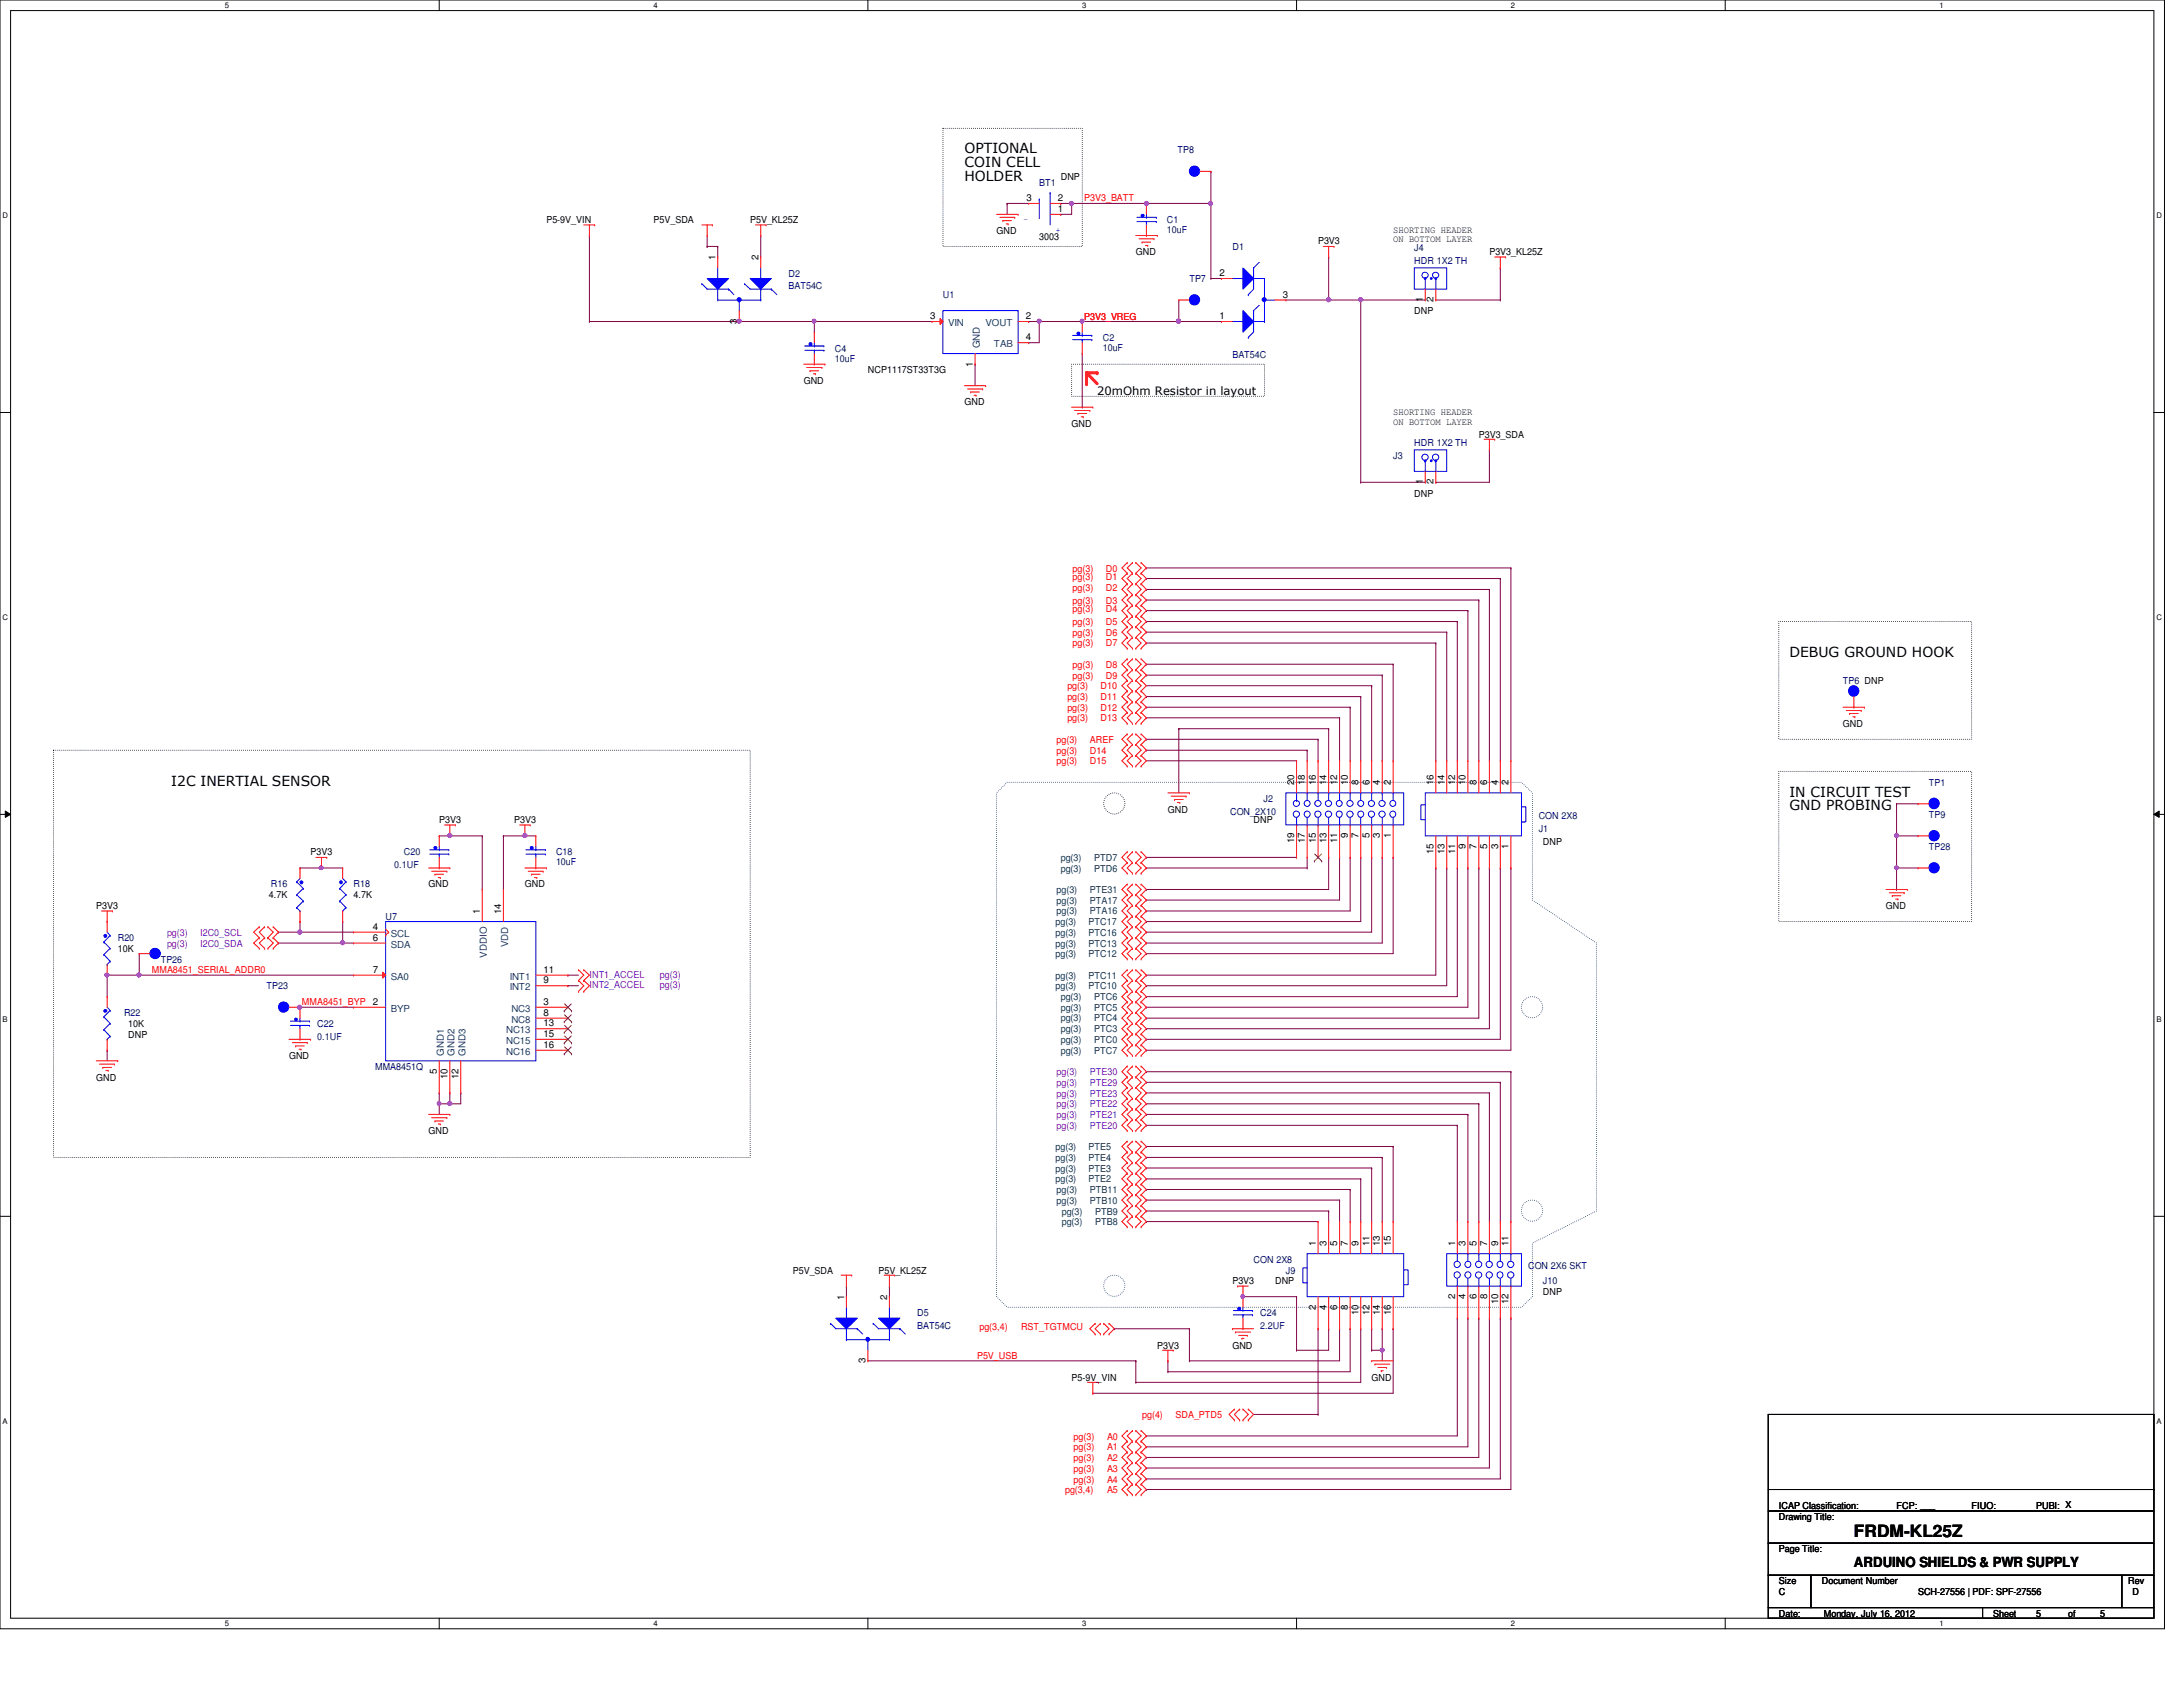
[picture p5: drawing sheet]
<svg xmlns="http://www.w3.org/2000/svg" width="279mm" height="216mm" viewBox="0 0 279 216" stroke-linecap="round" stroke-linejoin="round" font-family="sans-serif">
<defs><g id="words">
<text font-size="2.2" x="237.3" y="196.8">FRDM-KL25Z</text>
<g font-size="1.8">
<text x="123.4" y="19.6">OPTIONAL</text>
<text x="123.4" y="21.4">COIN CELL</text>
<text x="123.4" y="23.2">HOLDER</text>
<text x="229" y="84.1">DEBUG GROUND HOOK</text>
<text x="21.9" y="100.5">I2C INERTIAL SENSOR</text>
<text x="229" y="101.9">IN CIRCUIT TEST</text>
<text x="229" y="103.7">GND PROBING</text>
<text x="237.3" y="200.5">ARDUINO SHIELDS &amp; PWR SUPPLY</text>
</g>
<text font-size="1.5" x="140.4" y="50.6">20mOhm Resistor in layout</text>
<g font-size="1.2" fill="#000080">
<text x="133" y="23.7">BT1</text>
<text x="150.7" y="19.6">TP8</text>
<text x="149.4" y="28.6">C1</text>
<text x="149.4" y="29.8">10uF</text>
<text x="100.9" y="35.4">D2</text>
<text x="157.7" y="32">D1</text>
<text x="181" y="32.1">J4</text>
<text x="181" y="33.8">HDR 1X2 TH</text>
<text x="100.9" y="37">BAT54C</text>
<text x="120.7" y="38.1">U1</text>
<text x="152.2" y="36.1">TP7</text>
<text x="106.8" y="45">C4</text>
<text x="106.8" y="46.3">10uF</text>
<text x="141.1" y="43.6">C2</text>
<text x="141.1" y="44.9">10uF</text>
<text x="157.7" y="45.8">BAT54C</text>
<text x="178.3" y="58.7">J3</text>
<text x="181" y="57.1">HDR 1X2 TH</text>
<text x="235.9" y="87.5">TP6 DNP</text>
<text x="246.9" y="100.6">TP1</text>
<text x="157.4" y="104.3">CON_2X10</text>
<text x="161.7" y="102.6">J2</text>
<text x="196.9" y="106.5">J1</text>
<text x="196.9" y="104.8">CON 2X8</text>
<text x="246.9" y="104.7">TP9</text>
<text x="34.7" y="113.6">R16</text>
<text x="45.3" y="113.6">R18</text>
<text x="50.5" y="111.1">0.1UF</text>
<text x="51.7" y="109.5">C20</text>
<text x="71.2" y="109.5">C18</text>
<text x="71.2" y="110.7">10uF</text>
<text x="246.9" y="108.8">TP28</text>
<text x="49.4" y="117.7">U7</text>
<text x="15.1" y="120.4">R20</text>
<text x="20.6" y="123.2">TP26</text>
<text x="15.9" y="130">R22</text>
<text x="34.1" y="126.6">TP23</text>
<text x="40.6" y="131.4">C22</text>
<text x="40.6" y="133.1">0.1UF</text>
<text x="48" y="136.9">MMA8451Q</text>
<text x="160.4" y="161.6">CON 2X8</text>
<text x="164.6" y="163">J9</text>
<text x="195.6" y="162.4">CON 2X6 SKT</text>
<text x="197.5" y="164.3">J10</text>
<text x="117.4" y="170.1">BAT54C</text>
<text x="117.4" y="168.4">D5</text>
<text x="161.3" y="168.4">C24</text>
<text x="161.3" y="170.1">2.2UF</text>
</g>
<g font-size="1.2">
<text x="135.8" y="23.1">DNP</text>
<text x="69.9" y="28.6">P5-9V_VIN</text>
<text x="83.7" y="28.6">P5V_SDA</text>
<text x="96" y="28.6">P5V_KL25Z</text>
<text x="127.6" y="29.9">GND</text>
<text x="131.4" y="25.7">3</text>
<text x="135.4" y="27.1">1</text>
<text x="135.4" y="25.7">2</text>
<text x="178.3" y="29.8">SHORTING HEADER</text>
<text x="91.6" y="33.3" transform="rotate(-90 91.6 33.3)">1</text>
<text x="97.1" y="33.3" transform="rotate(-90 97.1 33.3)">2</text>
<text x="133" y="30.7">3003</text>
<text x="145.4" y="32.7">GND</text>
<text x="156.1" y="35.3">2</text>
<text x="168.7" y="31.3">P3V3</text>
<text x="178.3" y="31">ON BOTTOM LAYER</text>
<text x="190.6" y="32.7">P3V3_KL25Z</text>
<text x="94.3" y="41.4" transform="rotate(-90 94.3 41.4)">3</text>
<text x="119" y="40.9">3</text>
<text x="131.3" y="40.9">2</text>
<text x="156.1" y="40.9">1</text>
<text x="164.2" y="38.1">3</text>
<text x="181" y="40.2">DNP</text>
<text x="182.1" y="38.7" transform="rotate(-90 182.1 38.7)">1</text>
<text x="183.5" y="38.7" transform="rotate(-90 183.5 38.7)">2</text>
<text x="111.1" y="47.8">NCP1117ST33T3G</text>
<text x="124.5" y="46.9" transform="rotate(-90 124.5 46.9)">1</text>
<text x="131.3" y="43.6">4</text>
<text x="102.9" y="49.1">GND</text>
<text x="123.4" y="51.9">GND</text>
<text x="178.3" y="53.1">SHORTING HEADER</text>
<text x="137.2" y="54.6">GND</text>
<text x="178.3" y="54.4">ON BOTTOM LAYER</text>
<text x="189.3" y="56">P3V3_SDA</text>
<text x="181" y="63.5">DNP</text>
<text x="182.1" y="62" transform="rotate(-90 182.1 62)">1</text>
<text x="183.5" y="62" transform="rotate(-90 183.5 62)">2</text>
<text x="235.9" y="93">GND</text>
<text x="165.7" y="100.5" transform="rotate(-90 165.7 100.5)">20</text>
<text x="167" y="100.5" transform="rotate(-90 167 100.5)">18</text>
<text x="168.4" y="100.5" transform="rotate(-90 168.4 100.5)">16</text>
<text x="169.8" y="100.5" transform="rotate(-90 169.8 100.5)">14</text>
<text x="171.2" y="100.5" transform="rotate(-90 171.2 100.5)">12</text>
<text x="172.5" y="100.5" transform="rotate(-90 172.5 100.5)">10</text>
<text x="173.9" y="100.5" transform="rotate(-90 173.9 100.5)">8</text>
<text x="175.3" y="100.5" transform="rotate(-90 175.3 100.5)">6</text>
<text x="176.6" y="100.5" transform="rotate(-90 176.6 100.5)">4</text>
<text x="178" y="100.5" transform="rotate(-90 178 100.5)">2</text>
<text x="183.5" y="100.5" transform="rotate(-90 183.5 100.5)">16</text>
<text x="184.9" y="100.5" transform="rotate(-90 184.9 100.5)">14</text>
<text x="186.2" y="100.5" transform="rotate(-90 186.2 100.5)">12</text>
<text x="187.6" y="100.5" transform="rotate(-90 187.6 100.5)">10</text>
<text x="189" y="100.5" transform="rotate(-90 189 100.5)">8</text>
<text x="190.3" y="100.5" transform="rotate(-90 190.3 100.5)">6</text>
<text x="191.7" y="100.5" transform="rotate(-90 191.7 100.5)">4</text>
<text x="193.1" y="100.5" transform="rotate(-90 193.1 100.5)">2</text>
<text x="56.2" y="105.4">P3V3</text>
<text x="65.8" y="105.4">P3V3</text>
<text x="149.5" y="104">GND</text>
<text x="160.4" y="105.4">DNP</text>
<text x="165.7" y="107.9" transform="rotate(-90 165.7 107.9)">19</text>
<text x="167" y="107.9" transform="rotate(-90 167 107.9)">17</text>
<text x="168.4" y="107.9" transform="rotate(-90 168.4 107.9)">15</text>
<text x="169.8" y="107.9" transform="rotate(-90 169.8 107.9)">13</text>
<text x="171.2" y="107.9" transform="rotate(-90 171.2 107.9)">11</text>
<text x="172.5" y="107.2" transform="rotate(-90 172.5 107.2)">9</text>
<text x="173.9" y="107.2" transform="rotate(-90 173.9 107.2)">7</text>
<text x="175.3" y="107.2" transform="rotate(-90 175.3 107.2)">5</text>
<text x="176.6" y="107.2" transform="rotate(-90 176.6 107.2)">3</text>
<text x="178" y="107.2" transform="rotate(-90 178 107.2)">1</text>
<text x="39.8" y="109.5">P3V3</text>
<text x="54.9" y="113.6">GND</text>
<text x="67.2" y="113.6">GND</text>
<text x="183.5" y="109.3" transform="rotate(-90 183.5 109.3)">15</text>
<text x="184.9" y="109.3" transform="rotate(-90 184.9 109.3)">13</text>
<text x="186.2" y="109.3" transform="rotate(-90 186.2 109.3)">11</text>
<text x="187.6" y="108.6" transform="rotate(-90 187.6 108.6)">9</text>
<text x="189" y="108.6" transform="rotate(-90 189 108.6)">7</text>
<text x="190.3" y="108.6" transform="rotate(-90 190.3 108.6)">5</text>
<text x="191.7" y="108.6" transform="rotate(-90 191.7 108.6)">3</text>
<text x="193.1" y="108.6" transform="rotate(-90 193.1 108.6)">1</text>
<text x="197.5" y="108.1">DNP</text>
<text x="12.3" y="116.3">P3V3</text>
<text x="34.4" y="115">4.7K</text>
<text x="45.3" y="115">4.7K</text>
<text x="47.7" y="119">4</text>
<text x="61.4" y="117" transform="rotate(-90 61.4 117)">1</text>
<text x="64.1" y="117" transform="rotate(-90 64.1 117)">14</text>
<text x="241.4" y="116.3">GND</text>
<text x="15.1" y="121.8">10K</text>
<text x="47.7" y="120.4">6</text>
<text x="47.7" y="124.5">7</text>
<text x="69.6" y="124.5">11</text>
<text x="69.6" y="125.9">9</text>
<text x="16.4" y="131.4">10K</text>
<text x="47.7" y="128.6">2</text>
<text x="69.6" y="128.6">3</text>
<text x="69.6" y="130">8</text>
<text x="69.6" y="131.4">13</text>
<text x="16.4" y="132.8">DNP</text>
<text x="37" y="135.6">GND</text>
<text x="55.9" y="137.4" transform="rotate(-90 55.9 137.4)">5</text>
<text x="69.6" y="132.7">15</text>
<text x="69.6" y="134.1">16</text>
<text x="12.3" y="138.3">GND</text>
<text x="57.3" y="138.1" transform="rotate(-90 57.3 138.1)">10</text>
<text x="58.7" y="138.1" transform="rotate(-90 58.7 138.1)">12</text>
<text x="54.9" y="145.2">GND</text>
<text x="168.4" y="159.5" transform="rotate(-90 168.4 159.5)">1</text>
<text x="169.8" y="159.5" transform="rotate(-90 169.8 159.5)">3</text>
<text x="171.2" y="159.5" transform="rotate(-90 171.2 159.5)">5</text>
<text x="172.5" y="159.5" transform="rotate(-90 172.5 159.5)">7</text>
<text x="173.9" y="159.5" transform="rotate(-90 173.9 159.5)">9</text>
<text x="175.3" y="159.5" transform="rotate(-90 175.3 159.5)">11</text>
<text x="176.6" y="159.5" transform="rotate(-90 176.6 159.5)">13</text>
<text x="178" y="159.5" transform="rotate(-90 178 159.5)">15</text>
<text x="186.2" y="159.5" transform="rotate(-90 186.2 159.5)">1</text>
<text x="187.6" y="159.5" transform="rotate(-90 187.6 159.5)">3</text>
<text x="189" y="159.5" transform="rotate(-90 189 159.5)">5</text>
<text x="190.3" y="159.5" transform="rotate(-90 190.3 159.5)">7</text>
<text x="191.7" y="159.5" transform="rotate(-90 191.7 159.5)">9</text>
<text x="193.1" y="159.5" transform="rotate(-90 193.1 159.5)">11</text>
<text x="101.5" y="163">P5V_SDA</text>
<text x="108" y="166.3" transform="rotate(-90 108 166.3)">1</text>
<text x="112.4" y="163">P5V_KL25Z</text>
<text x="113.5" y="166.3" transform="rotate(-90 113.5 166.3)">2</text>
<text x="157.7" y="164.3">P3V3</text>
<text x="163.2" y="164.3">DNP</text>
<text x="168.4" y="167.6" transform="rotate(-90 168.4 167.6)">2</text>
<text x="169.8" y="167.6" transform="rotate(-90 169.8 167.6)">4</text>
<text x="171.2" y="167.6" transform="rotate(-90 171.2 167.6)">6</text>
<text x="172.5" y="167.6" transform="rotate(-90 172.5 167.6)">8</text>
<text x="186.2" y="166.2" transform="rotate(-90 186.2 166.2)">2</text>
<text x="187.6" y="166.2" transform="rotate(-90 187.6 166.2)">4</text>
<text x="189" y="166.2" transform="rotate(-90 189 166.2)">6</text>
<text x="190.3" y="166.2" transform="rotate(-90 190.3 166.2)">8</text>
<text x="191.7" y="166.9" transform="rotate(-90 191.7 166.9)">10</text>
<text x="193.1" y="166.9" transform="rotate(-90 193.1 166.9)">12</text>
<text x="197.5" y="165.7">DNP</text>
<text x="148.1" y="172.6">P3V3</text>
<text x="157.7" y="172.6">GND</text>
<text x="173.9" y="168.3" transform="rotate(-90 173.9 168.3)">10</text>
<text x="175.3" y="168.3" transform="rotate(-90 175.3 168.3)">12</text>
<text x="176.6" y="168.3" transform="rotate(-90 176.6 168.3)">14</text>
<text x="178" y="168.3" transform="rotate(-90 178 168.3)">16</text>
<text x="110.8" y="174.5" transform="rotate(-90 110.8 174.5)">3</text>
<text x="137.2" y="176.7">P5-9V_VIN</text>
<text x="175.6" y="176.7">GND</text>
<text x="227.7" y="194.5">Drawing Title:</text>
<text x="227.7" y="193.2">ICAP Classification:</text>
<text x="242.7" y="193.2">FCP: ___</text>
<text x="252.3" y="193.2">FIUO: ___</text>
<text x="260.6" y="193.2">PUBI: X</text>
<text x="227.7" y="202.7">Size</text>
<text x="227.7" y="198.6">Page Title:</text>
<text x="233.2" y="202.7">Document Number</text>
<text x="272.4" y="202.7">Rev</text>
<text x="227.7" y="206.9">Date:</text>
<text x="227.7" y="204.1">C</text>
<text x="233.4" y="206.9">Monday, July 16, 2012</text>
<text x="245.5" y="204.1">SCH-27556 | PDF: SPF-27556</text>
<text x="255.1" y="206.9">Sheet</text>
<text x="260.6" y="206.9">5</text>
<text x="264.7" y="206.9">of</text>
<text x="268.8" y="206.9">5</text>
<text x="272.9" y="204.1">D</text>
</g>
<g font-size="1.2" fill="#00f">
<text x="131.7" y="27.8" transform="rotate(180 131.7 27.8)">-</text>
<text x="135.8" y="29.1" transform="rotate(180 135.8 29.1)">+</text>
</g>
<g font-size="1.2" fill="#f00">
<text x="138.8" y="25.8">P3V3_BATT</text>
<text x="138.8" y="40.9">P3V3_VREG</text>
<text x="137.3" y="77.3">pg(3)</text>
<text x="137.3" y="73.2">pg(3)</text>
<text x="137.3" y="74.3">pg(3)</text>
<text x="137.3" y="75.6">pg(3)</text>
<text x="141.5" y="77.3">D3</text>
<text x="141.5" y="73.2">D0</text>
<text x="141.5" y="74.3">D1</text>
<text x="141.5" y="75.6">D2</text>
<text x="137.3" y="80">pg(3)</text>
<text x="137.3" y="78.4">pg(3)</text>
<text x="137.3" y="81.4">pg(3)</text>
<text x="137.3" y="82.7">pg(3)</text>
<text x="141.5" y="80">D5</text>
<text x="141.5" y="78.4">D4</text>
<text x="141.5" y="81.4">D6</text>
<text x="141.5" y="82.7">D7</text>
<text x="136.6" y="88.2">pg(3)</text>
<text x="136.6" y="89.6">pg(3)</text>
<text x="137.3" y="85.5">pg(3)</text>
<text x="137.3" y="86.9">pg(3)</text>
<text x="140.8" y="88.2">D10</text>
<text x="140.8" y="89.6">D11</text>
<text x="141.5" y="85.5">D8</text>
<text x="141.5" y="86.9">D9</text>
<text x="135.2" y="95.1">pg(3)</text>
<text x="136.6" y="92.3">pg(3)</text>
<text x="136.6" y="91">pg(3)</text>
<text x="139.5" y="95.1">AREF</text>
<text x="140.8" y="92.3">D13</text>
<text x="140.8" y="91">D12</text>
<text x="135.2" y="97.8">pg(3)</text>
<text x="135.2" y="96.4">pg(3)</text>
<text x="139.5" y="97.8">D15</text>
<text x="139.5" y="96.4">D14</text>
<text x="19.4" y="124.5">MMA8451_SERIAL_ADDR0</text>
<text x="38.7" y="128.7">MMA8451_BYP</text>
<text x="125.1" y="173.9">P5V_USB</text>
<text x="125.3" y="170.3">pg(3,4)</text>
<text x="130.7" y="170.3">RST_TGTMCU</text>
<text x="137.4" y="184.2">pg(3)</text>
<text x="137.4" y="185.6">pg(3)</text>
<text x="141.7" y="184.2">A0</text>
<text x="141.7" y="185.6">A1</text>
<text x="146.2" y="181.5">pg(4)</text>
<text x="150.5" y="181.5">SDA_PTD5</text>
<text x="136.3" y="191.1">pg(3,4)</text>
<text x="137.4" y="187">pg(3)</text>
<text x="137.4" y="188.3">pg(3)</text>
<text x="137.4" y="189.7">pg(3)</text>
<text x="141.7" y="187">A2</text>
<text x="141.7" y="188.3">A3</text>
<text x="141.7" y="189.7">A4</text>
<text x="141.7" y="191.1">A5</text>
</g>
<g font-size="1.2" fill="#004080">
<text x="121.4" y="41.7">VIN</text>
<text x="126.2" y="41.7">VOUT</text>
<text x="125.4" y="44.6" transform="rotate(-90 125.4 44.6)">GND</text>
<text x="127.2" y="44.4">TAB</text>
<text x="50" y="119.9">SCL</text>
<text x="50" y="121.3">SDA</text>
<text x="50" y="125.4">SA0</text>
<text x="62.3" y="122.6" transform="rotate(-90 62.3 122.6)">VDDIO</text>
<text x="65" y="121.2" transform="rotate(-90 65 121.2)">VDD</text>
<text x="65.2" y="125.4">INT1</text>
<text x="50" y="129.5">BYP</text>
<text x="65.2" y="126.7">INT2</text>
<text x="65.4" y="129.5">NC3</text>
<text x="65.4" y="130.9">NC8</text>
<text x="56.8" y="135.1" transform="rotate(-90 56.8 135.1)">GND1</text>
<text x="58.2" y="135.1" transform="rotate(-90 58.2 135.1)">GND2</text>
<text x="59.6" y="135.1" transform="rotate(-90 59.6 135.1)">GND3</text>
<text x="64.8" y="132.2">NC13</text>
<text x="64.8" y="133.6">NC15</text>
<text x="64.8" y="135">NC16</text>
</g>
<g font-size="1.2" fill="#004040">
<text x="135.8" y="111.5">pg(3)</text>
<text x="135.8" y="110.2">pg(3)</text>
<text x="140" y="111.5">PTD6</text>
<text x="140" y="110.2">PTD7</text>
<text x="135.1" y="119.8">pg(3)</text>
<text x="135.1" y="118.4">pg(3)</text>
<text x="135.2" y="114.3">pg(3)</text>
<text x="135.2" y="117">pg(3)</text>
<text x="135.2" y="115.7">pg(3)</text>
<text x="139.3" y="119.8">PTC16</text>
<text x="139.3" y="118.4">PTC17</text>
<text x="139.5" y="114.3">PTE31</text>
<text x="139.5" y="117">PTA16</text>
<text x="139.5" y="115.7">PTA17</text>
<text x="135.1" y="125.3">pg(3)</text>
<text x="135.1" y="122.5">pg(3)</text>
<text x="135.1" y="121.2">pg(3)</text>
<text x="139.3" y="125.3">PTC11</text>
<text x="139.3" y="122.5">PTC12</text>
<text x="139.3" y="121.2">PTC13</text>
<text x="135.1" y="126.6">pg(3)</text>
<text x="135.8" y="130.7">pg(3)</text>
<text x="135.8" y="129.4">pg(3)</text>
<text x="135.8" y="128">pg(3)</text>
<text x="139.3" y="126.6">PTC10</text>
<text x="140" y="130.7">PTC4</text>
<text x="140" y="129.4">PTC5</text>
<text x="140" y="128">PTC6</text>
<text x="135.8" y="132.1">pg(3)</text>
<text x="135.8" y="134.9">pg(3)</text>
<text x="135.8" y="133.5">pg(3)</text>
<text x="140" y="132.1">PTC3</text>
<text x="140" y="134.9">PTC7</text>
<text x="140" y="133.5">PTC0</text>
<text x="135.1" y="149.9">pg(3)</text>
<text x="135.1" y="148.6">pg(3)</text>
<text x="135.1" y="147.2">pg(3)</text>
<text x="139.3" y="149.9">PTE3</text>
<text x="139.3" y="148.6">PTE4</text>
<text x="139.3" y="147.2">PTE5</text>
<text x="135.1" y="151.3">pg(3)</text>
<text x="135.2" y="154.1">pg(3)</text>
<text x="135.2" y="152.7">pg(3)</text>
<text x="135.9" y="155.4">pg(3)</text>
<text x="139.3" y="151.3">PTE2</text>
<text x="139.5" y="154.1">PTB10</text>
<text x="139.5" y="152.7">PTB11</text>
<text x="140.2" y="155.4">PTB9</text>
<text x="135.9" y="156.8">pg(3)</text>
<text x="140.2" y="156.8">PTB8</text>
</g>
<g font-size="1.2" fill="#8000ff">
<text x="21.4" y="119.8">pg(3)</text>
<text x="25.6" y="119.8">I2C0_SCL</text>
<text x="21.4" y="121.2">pg(3)</text>
<text x="25.6" y="121.2">I2C0_SDA</text>
<text x="75.4" y="125.1">INT1_ACCEL</text>
<text x="84.5" y="125.1">pg(3)</text>
<text x="75.4" y="126.5">INT2_ACCEL</text>
<text x="84.5" y="126.5">pg(3)</text>
<text x="135.2" y="137.6">pg(3)</text>
<text x="139.5" y="137.6">PTE30</text>
<text x="135.2" y="143.1">pg(3)</text>
<text x="135.2" y="141.7">pg(3)</text>
<text x="135.2" y="140.3">pg(3)</text>
<text x="135.2" y="139">pg(3)</text>
<text x="139.5" y="143.1">PTE21</text>
<text x="139.5" y="141.7">PTE22</text>
<text x="139.5" y="140.3">PTE23</text>
<text x="139.5" y="139">PTE29</text>
<text x="135.2" y="144.4">pg(3)</text>
<text x="139.5" y="144.4">PTE20</text>
</g>
<g font-size="1">
<text x="28.8" y="1">5</text>
<text x="83.7" y="1">4</text>
<text x="138.5" y="1">3</text>
<text x="193.4" y="1">2</text>
<text x="248.2" y="1">1</text>
<text x=".3" y="27.9">D</text>
<text x="276" y="27.9">D</text>
<text x=".3" y="79.4">C</text>
<text x="276" y="79.4">C</text>
<text x=".3" y="130.8">B</text>
<text x="276" y="130.8">B</text>
<text x=".3" y="182.2">A</text>
<text x="276" y="182.2">A</text>
<text x="28.8" y="208.1">5</text>
<text x="83.7" y="208.1">4</text>
<text x="138.5" y="208.1">3</text>
<text x="193.4" y="208.1">2</text>
<text x="248.2" y="208.1">1</text>
</g>
</g></defs>
<path d="M0 0h277v208.4h-277zM1.4 1.4h274.3v205.7h-274.3z" fill="none" stroke="#000" stroke-width=".13"/>
<g fill="#fff">
<path d="M28.8 .1h.5v1.1h-.5z"/>
<path d="M28.8 207.2h.5v1.1h-.5z"/>
</g>
<path d="M56.2 0v1.4M56.2 207.1v1.3" fill="none" stroke="#000" stroke-width=".13"/>
<g fill="#fff">
<path d="M83.7 .1h.5v1.1h-.5z"/>
<path d="M83.7 207.2h.5v1.1h-.5z"/>
</g>
<path d="M111.1 0v1.4M111.1 207.1v1.3" fill="none" stroke="#000" stroke-width=".13"/>
<g fill="#fff">
<path d="M138.5 .1h.6v1.1h-.6z"/>
<path d="M138.5 207.2h.6v1.1h-.6z"/>
</g>
<path d="M165.9 0v1.4M165.9 207.1v1.3" fill="none" stroke="#000" stroke-width=".13"/>
<g fill="#fff">
<path d="M193.4 .1h.5v1.1h-.5z"/>
<path d="M193.4 207.2h.5v1.1h-.5z"/>
</g>
<path d="M220.8 0v1.4M220.8 207.1v1.3" fill="none" stroke="#000" stroke-width=".13"/>
<g fill="#fff">
<path d="M248.2 .1h.6v1.1h-.6z"/>
<path d="M248.2 207.2h.6v1.1h-.6z"/>
<path d="M.3 27.1h.8v1.1h-.8z"/>
<path d="M276 27.1h.7v1.1h-.7z"/>
<path d="M.3 78.5h.8v1.1h-.8z"/>
<path d="M276 78.5h.7v1.1h-.7z"/>
</g>
<path d="M0 52.8h1.4M275.7 52.8h1.3" fill="none" stroke="#000" stroke-width=".13"/>
<g fill="#fff">
<path d="M.3 129.9h.7v1.1h-.7z"/>
<path d="M276 129.9h.6v1.1h-.6z"/>
</g>
<path d="M0 104.2h1.4M.7 103.8l.7 .4-.7 .4zM275.7 104.2l.7-.4v.8zM275.7 104.2h1.3" fill="none" stroke="#000" stroke-width=".13"/>
<path d="M.7 103.8l.7 .4-.7 .4zM275.7 104.2l.7-.4v.8z" fill="#000"/>
<g fill="#fff">
<path d="M.3 181.4h.7v1.1h-.7z"/>
<path d="M276 181.4h.6v1.1h-.6z"/>
</g>
<path d="M0 155.7h1.4M275.7 155.7h1.3" fill="none" stroke="#000" stroke-width=".13"/>
<g fill="none" stroke="#000" stroke-width=".13" stroke-dasharray="0 .3">
<path d="M120.7 16.4h17.8v15.1h-17.8zM137.2 46.6h24.6v4.1h-24.6zM227.7 79.5h24.6v15.1h-24.6zM6.9 96h89.1v52.1h-89.1zM227.7 98.7h24.6v19.2h-24.6z"/>
<circle cx="142.6" cy="102.8" r="1.35"/>
</g>
<g fill="none" stroke="#004080" stroke-width=".13" stroke-dasharray="0 .3">
<path d="M127.6 101.5l1.3-1.4h65.8l1.4 1.4v13.7l8.2 5.5v34.3l-8.2 4.1v6.8l-1.4 1.4h-65.8l-1.3-1.4z"/>
<circle cx="196.1" cy="128.9" r="1.35"/>
<circle cx="196.1" cy="154.9" r="1.35"/>
<circle cx="142.6" cy="164.5" r="1.35"/>
</g>
<path d="M139.1 47.7l1.3 1.4" fill="none" stroke="#f00" stroke-width=".38"/>
<circle cx="139.1" cy="47.7" r=".19" fill="#f00"/>
<path d="M139.1 47.7v1.4" fill="none" stroke="#f00" stroke-width=".38"/>
<circle cx="139.1" cy="49.1" r=".19" fill="#f00"/>
<path d="M139.1 47.7h1.3" fill="none" stroke="#f00" stroke-width=".38"/>
<circle cx="140.4" cy="47.7" r=".19" fill="#f00"/>
<path d="M182.4 35.6h1.4" fill="none" stroke="#00f" stroke-width=".38" stroke-dasharray="0 .8"/>
<circle cx="183.8" cy="35.6" r=".19" fill="#00f" stroke-dasharray="0 .8"/>
<path d="M182.4 59h1.4" fill="none" stroke="#00f" stroke-width=".38" stroke-dasharray="0 .8"/>
<circle cx="183.8" cy="59" r=".19" fill="#00f" stroke-dasharray="0 .8"/>
<path d="M104.2 41.1h.1M104.2 41.1v1.4M124.8 46.6h.1M124.8 46.6v2.8" fill="none" stroke="#800040" stroke-width=".13"/>
<path d="M104 40.9h.2l.2 .1v.3l-.2 .1-.2-.1z" fill-rule="evenodd" fill="#f0f"/>
<path d="M104 40.9h.2l.2 .1v.3l-.2 .1-.2-.1z" fill="none" stroke="#f0f" stroke-width=".13"/>
<path d="M104.2 41.1h.1M104.2 41.1h15.1M138.5 41.1h.1M138.5 41.1h12.4" fill="none" stroke="#800040" stroke-width=".13"/>
<circle cx="150.8" cy="41.1" r=".26" fill="#f0f"/>
<circle cx="150.8" cy="41.1" r=".26" fill="none" stroke="#f0f" stroke-width=".13"/>
<path d="M138.3 40.9h.2l.2 .1-.1 .3-.1 .1-.2-.1z" fill-rule="evenodd" fill="#f0f"/>
<path d="M138.3 40.9h.2l.2 .1-.1 .3-.1 .1-.2-.1z" fill="none" stroke="#f0f" stroke-width=".13"/>
<g fill="none" stroke="#800040" stroke-width=".13">
<path d="M75.4 30.1h.1M75.4 30.1v11M91.9 31.5h.1M91.9 31.5v1.4M97.4 30.1h.1M97.4 30.1v2.8M128.9 26h.1M128.9 26v1.4M128.9 26h2.8M135.8 27.4h.1M135.8 26h.1M135.8 26h1.4"/>
<path d="M137.2 26h.1M137.2 26v1.4h-1.4M192 34.3h.1M192 34.3v4.1M146.7 119.3h.1M146.7 117.9h.1M146.7 116.6h.1M146.7 115.2h.1M146.7 113.8h.1M170.1 109.7h.1M170.1 109.7v4.1h-23.4M171.4 109.7h.1"/>
<path d="M171.4 109.7v5.5h-24.7M172.8 109.7h.1M172.8 109.7v6.9h-26.1M174.2 109.7h.1M174.2 109.7v8.2h-27.5M175.6 109.7h.1M175.6 109.7v9.6h-28.9M176.9 109.7h.1M176.9 109.7v11h-30.2M178.3 109.7h.1M178.3 109.7v12.3h-31.6M183.8 111.1h.1"/>
<path d="M183.8 111.1v13.7h-37.1M185.2 111.1h.1M185.2 111.1v15.1h-38.5M186.5 111.1h.1M186.5 111.1v16.5h-39.8M187.9 111.1h.1M187.9 111.1v17.8h-41.2M189.3 111.1h.1M189.3 111.1v19.2h-42.6M190.6 111.1h.1M190.6 111.1v20.6h-43.9M192 111.1h.1"/>
<path d="M192 111.1v21.9h-45.3M193.4 111.1h.1M193.4 111.1v23.3h-46.7M146.7 134.4h.1M146.7 133h.1M146.7 131.7h.1M146.7 130.3h.1M146.7 128.9h.1M146.7 127.6h.1M146.7 126.2h.1M146.7 124.8h.1M146.7 122h.1"/>
<path d="M146.7 120.7h.1M146.7 137.2h.1M146.7 138.5h.1M146.7 139.9h.1M146.7 137.2h46.7M146.7 138.5h45.3M146.7 139.9h43.9M190.6 139.9h.1M190.6 139.9v16.4M192 138.5h.1M192 138.5v17.8M193.4 137.2h.1"/>
<path d="M193.4 137.2v19.1M146.7 141.3h.1M146.7 142.6h.1M146.7 144h.1M146.7 141.3h42.6M146.7 142.6h41.2M146.7 144h39.8M186.5 144h.1M186.5 144v12.3M187.9 142.6h.1M187.9 142.6v13.7M189.3 141.3h.1"/>
<path d="M189.3 141.3v15M139.9 178.3h.1M176.9 172.8h.1M176.9 172.8v1.4M178.3 170.1h.1M178.3 170.1v8.2h-38.4"/>
</g>
<circle cx="176.9" cy="172.8" r=".25" fill="#f0f"/>
<circle cx="176.9" cy="172.8" r=".25" fill="none" stroke="#f0f" stroke-width=".13"/>
<path d="M94.6 41.1h.1M94.6 41.1h9.6M149.5 175.6h.1M171.4 170.1h.1M171.4 170.1v4.1M172.8 170.1h.1M172.8 170.1v5.5h-23.3M174.2 170.1h.1M174.2 170.1v6.8" fill="none" stroke="#800040" stroke-width=".13"/>
<circle cx="94.6" cy="41.1" r=".26" fill="#f0f"/>
<circle cx="94.6" cy="41.1" r=".26" fill="none" stroke="#f0f" stroke-width=".13"/>
<path d="M170.1 32.9h.1M170.1 32.9v5.5" fill="none" stroke="#800040" stroke-width=".13"/>
<circle cx="170.1" cy="38.4" r=".26" fill="#f0f"/>
<circle cx="170.1" cy="38.4" r=".26" fill="none" stroke="#f0f" stroke-width=".13"/>
<g fill="none" stroke="#800040" stroke-width=".13">
<path d="M174.2 38.4h.1M174.2 38.4v23.3M174.2 38.4h8.2M150.9 41.1h.1M150.9 41.1h5.4M190.6 57.6h.1M190.6 57.6v4.1h-6.8M146.7 79.5h.1M146.7 78.1h.1M146.7 76.8h.1M146.7 75.4h.1M146.7 74h.1"/>
<path d="M146.7 72.7h.1M146.7 79.5h39.8M146.7 78.1h41.2M146.7 76.8h42.6M146.7 75.4h43.9M146.7 74h45.3M146.7 72.7h46.7M183.8 61.7h.1M186.5 79.5h.1M186.5 79.5v17.9M187.9 78.1h.1M187.9 78.1v19.3"/>
<path d="M189.3 76.8h.1M189.3 76.8v20.6M190.6 75.4h.1M190.6 75.4v22M192 74h.1M192 74v23.4M193.4 72.7h.1M193.4 72.7v24.7M146.7 91.9h.1M146.7 90.5h.1M146.7 89.2h.1M146.7 86.4h.1"/>
<path d="M146.7 85h.1M146.7 82.3h.1M146.7 80.9h.1M146.7 91.9h24.7M146.7 90.5h26.1M146.7 89.2h27.5M146.7 87.8h28.9M146.7 86.4h30.2M146.7 85h31.6M146.7 82.3h37.1M146.7 80.9h38.5M150.9 93.3h.1"/>
<path d="M150.9 93.3h19.2M150.9 93.3v8.2M175.6 87.8h.1M183.8 82.3h.1M183.8 82.3v15.1M185.2 80.9h.1M185.2 80.9v16.5"/>
</g>
<circle cx="174.2" cy="38.4" r=".26" fill="#f0f"/>
<circle cx="174.2" cy="38.4" r=".26" fill="none" stroke="#f0f" stroke-width=".13"/>
<path d="M183.8 38.4h8.2M192 38.4h.1M131.7 43.9h.1M133 41.1h.1M133 41.1v2.8h-1.3M133 41.1h5.5M174.2 61.7h.1M174.2 61.7h8.2M146.7 94.6h.1M146.7 94.6h22" fill="none" stroke="#800040" stroke-width=".13"/>
<circle cx="133" cy="41.1" r=".26" fill="#f0f"/>
<circle cx="133" cy="41.1" r=".26" fill="none" stroke="#f0f" stroke-width=".13"/>
<g fill="none" stroke="#800040" stroke-width=".13">
<path d="M131.7 41.1h.1M131.7 41.1h1.3M146.7 96h.1M146.7 96h20.6M167.3 96h.1M167.3 96v1.4M168.7 94.6h.1M168.7 94.6v2.8M170.1 93.3h.1M170.1 93.3v4.1M171.4 91.9h.1M171.4 91.9v5.5"/>
<path d="M172.8 90.5h.1M172.8 90.5v6.9M174.2 89.2h.1M174.2 89.2v8.2M175.6 87.8h.1M175.6 87.8v9.6M176.9 86.4h.1M176.9 86.4v11M178.3 85h.1M178.3 85v12.4M56.2 139.9h.1M56.2 139.9v1.4"/>
<path d="M57.6 141.3h.1M57.6 141.3h1.4M165.9 172.8h.1M170.1 170.1h.1M170.1 170.1v2.7h-4.2"/>
</g>
<circle cx="57.6" cy="141.2" r=".26" fill="#f0f"/>
<circle cx="57.6" cy="141.2" r=".26" fill="none" stroke="#f0f" stroke-width=".13"/>
<path d="M61.7 107h.1M61.7 107v6.8M38.4 128.9h.1M38.4 128.9h6.9M57.6 139.9h.1M57.6 139.9v1.4M59 139.9h.1M59 139.9v1.4M56.2 141.3h.1M56.2 141.3v1.3" fill="none" stroke="#800040" stroke-width=".13"/>
<circle cx="38.4" cy="128.9" r=".26" fill="#f0f"/>
<circle cx="38.4" cy="128.9" r=".26" fill="none" stroke="#f0f" stroke-width=".13"/>
<path d="M13.7 124.8h.1M13.7 124.8h4.1M72.7 126.2h.1M72.7 126.2h1.3" fill="none" stroke="#800040" stroke-width=".13"/>
<circle cx="17.8" cy="124.8" r=".25" fill="#f0f"/>
<circle cx="17.8" cy="124.8" r=".25" fill="none" stroke="#f0f" stroke-width=".13"/>
<path d="M13.7 124.8h.1M13.7 124.8v2.8" fill="none" stroke="#800040" stroke-width=".13"/>
<circle cx="13.7" cy="124.8" r=".25" fill="#f0f"/>
<circle cx="13.7" cy="124.8" r=".25" fill="none" stroke="#f0f" stroke-width=".13"/>
<path d="M64.4 107h.1M64.4 107v6.8M67.2 107h.1M67.2 107h1.4M13.7 134.4h.1M13.7 134.4v1.4" fill="none" stroke="#800040" stroke-width=".13"/>
<circle cx="67.2" cy="106.9" r=".26" fill="#f0f"/>
<circle cx="67.2" cy="106.9" r=".26" fill="none" stroke="#f0f" stroke-width=".13"/>
<path d="M56.2 141.3h.1M56.2 141.3h1.4" fill="none" stroke="#800040" stroke-width=".13"/>
<path d="M56 141h.2l.2 .1v.3l-.2 .1-.2-.1z" fill-rule="evenodd" fill="#f0f"/>
<path d="M56 141h.2l.2 .1v.3l-.2 .1-.2-.1z" fill="none" stroke="#f0f" stroke-width=".13"/>
<path d="M57.6 107h.1M57.6 107h4.1" fill="none" stroke="#800040" stroke-width=".13"/>
<circle cx="57.6" cy="106.9" r=".26" fill="#f0f"/>
<circle cx="57.6" cy="106.9" r=".26" fill="none" stroke="#f0f" stroke-width=".13"/>
<g fill="none" stroke="#800040" stroke-width=".13">
<path d="M150.9 38.4v2.7M150.9 41.1h.1M146.7 97.4h19.2M165.9 97.4h.1M146.7 111.1h.1M146.7 109.7h.1M146.7 111.1h20.6M146.7 109.7h19.2M167.3 111.1h.1M167.3 109.7v1.4M72.7 124.8h.1M72.7 124.8h1.3"/>
<path d="M146.7 146.7h.1M146.7 148.1h.1M146.7 149.5h.1M146.7 150.9h.1M146.7 152.2h.1M146.7 153.6h.1M146.7 155h.1M146.7 156.3h.1M146.7 146.7h31.6M146.7 148.1h30.2M146.7 149.5h28.9M146.7 150.9h27.5"/>
<path d="M146.7 152.2h26.1M146.7 153.6h24.7M146.7 155h23.4M146.7 156.3h22M170.1 155h.1M170.1 155v1.3M171.4 153.6h.1M171.4 153.6v2.7M172.8 152.2h.1M172.8 152.2v4.1M174.2 150.9h.1M174.2 150.9v5.4"/>
<path d="M175.6 149.5h.1M175.6 149.5v6.8M176.9 148.1h.1M176.9 148.1v8.2M178.3 146.7h.1M178.3 146.7v9.6M111.1 174.2h34.3M142.6 170.1h.1M142.6 170.1h9.6M145.4 174.2h.1M145.4 176.9h.1M145.4 174.2v2.7"/>
<path d="M145.4 176.9h28.8M149.5 174.2h.1M149.5 174.2v1.4M152.2 170.1h.1M152.2 174.2h.1M152.2 170.1v4.1M152.2 174.2h19.2M175.6 172.8h.1M175.6 170.1h.1M175.6 170.1v2.7M176.9 170.1h.1M176.9 170.1v2.7h-1.3"/>
<path d="M186.5 168.7h.1M186.5 168.7v15.1h-39.8M187.9 168.7h.1M187.9 168.7v16.5h-41.2M189.3 168.7h.1M189.3 168.7v17.8h-42.6M190.6 168.7h.1M190.6 168.7v19.2h-43.9M192 168.7h.1M192 168.7v20.6h-45.3M193.4 168.7h.1M193.4 168.7v21.9h-46.7"/>
<path d="M146.7 190.6h.1M146.7 189.3h.1M146.7 187.9h.1M146.7 186.5h.1M146.7 185.2h.1M146.7 183.8h.1"/>
</g>
<circle cx="150.8" cy="41.1" r=".26" fill="#f0f"/>
<circle cx="150.8" cy="41.1" r=".26" fill="none" stroke="#f0f" stroke-width=".13"/>
<path d="M155 21.9h.1M155 21.9v4.1M17.8 122h.1M17.8 122v2.8" fill="none" stroke="#800040" stroke-width=".13"/>
<circle cx="17.8" cy="124.8" r=".25" fill="#f0f"/>
<circle cx="17.8" cy="124.8" r=".25" fill="none" stroke="#f0f" stroke-width=".13"/>
<path d="M242.7 102.9h.1M242.7 107h.1M242.7 102.9h2.8M242.7 102.9v4.1" fill="none" stroke="#800040" stroke-width=".13"/>
<circle cx="242.7" cy="106.9" r=".26" fill="#f0f"/>
<circle cx="242.7" cy="106.9" r=".26" fill="none" stroke="#f0f" stroke-width=".13"/>
<path d="M242.7 111.1h.1M242.7 113.8h.1M242.7 107h.1M242.7 111.1h2.8M242.7 107v6.8M242.7 107h2.8" fill="none" stroke="#800040" stroke-width=".13"/>
<circle cx="242.7" cy="111" r=".25" fill="#f0f"/>
<circle cx="242.7" cy="111" r=".25" fill="none" stroke="#f0f" stroke-width=".13"/>
<path d="M164.6 38.4h5.5M170.1 38.4h.1" fill="none" stroke="#800040" stroke-width=".13"/>
<circle cx="170.1" cy="38.4" r=".26" fill="#f0f"/>
<circle cx="170.1" cy="38.4" r=".26" fill="none" stroke="#f0f" stroke-width=".13"/>
<g fill="none" stroke="#800040" stroke-width=".13">
<path d="M90.5 31.5h.1M90.5 31.5h1.4M90.5 30.1v1.4M155 26h.1M155 26v9.6M170.1 38.4h.1M170.1 38.4h4.1M75.4 41.1h.1M75.4 41.1h19.2M17.8 124.8h.1M17.8 124.8h27.5M43.9 120.7h.1"/>
<path d="M43.9 120.7h1.4M108.3 165.9h.1M108.3 164.6v1.3M113.8 165.9h.1M113.8 164.6v1.3"/>
</g>
<circle cx="43.9" cy="120.7" r=".26" fill="#f0f"/>
<circle cx="43.9" cy="120.7" r=".26" fill="none" stroke="#f0f" stroke-width=".13"/>
<path d="M38.4 119.3h.1M38.4 119.3h6.9" fill="none" stroke="#800040" stroke-width=".13"/>
<circle cx="38.4" cy="119.3" r=".26" fill="#f0f"/>
<circle cx="38.4" cy="119.3" r=".26" fill="none" stroke="#f0f" stroke-width=".13"/>
<path d="M35.6 119.3h.1M38.4 117.9h.1M38.4 117.9v1.4h-2.8M41.1 111.1h.1M41.1 111.1h2.8M43.9 117.9h.1M43.9 117.9v2.8h-8.3M35.6 120.7h.1" fill="none" stroke="#800040" stroke-width=".13"/>
<circle cx="41.1" cy="111" r=".25" fill="#f0f"/>
<circle cx="41.1" cy="111" r=".25" fill="none" stroke="#f0f" stroke-width=".13"/>
<path d="M146.7 26h.1M146.7 26h8.3M155 35.6h.1M155 35.6h1.3" fill="none" stroke="#800040" stroke-width=".13"/>
<circle cx="154.9" cy="26" r=".26" fill="#f0f"/>
<circle cx="154.9" cy="26" r=".26" fill="none" stroke="#f0f" stroke-width=".13"/>
<circle cx="146.7" cy="26" r=".26" fill="#f0f"/>
<circle cx="146.7" cy="26" r=".26" fill="none" stroke="#f0f" stroke-width=".13"/>
<path d="M159.1 165.9h.1M159.1 165.9h6.8" fill="none" stroke="#800040" stroke-width=".13"/>
<path d="M158.9 165.8h.3l.1 .1-.1 .2-.2 .1-.1-.1z" fill-rule="evenodd" fill="#f0f"/>
<path d="M158.9 165.8h.3l.1 .1-.1 .2-.2 .1-.1-.1z" fill="none" stroke="#f0f" stroke-width=".13"/>
<path d="M137.2 26h.1M137.2 26h9.5M38.4 111.1h.1M38.4 111.1h2.7M64.4 107h.1M64.4 107h2.8M165.9 165.9h.1M165.9 165.9v6.9" fill="none" stroke="#800040" stroke-width=".13"/>
<circle cx="137.1" cy="26" r=".26" fill="#f0f"/>
<circle cx="137.1" cy="26" r=".26" fill="none" stroke="#f0f" stroke-width=".13"/>
<path d="M138.5 52.1h.1M138.5 45.3v6.8M56.2 107h.1M56.2 107h1.4M168.7 170.1h.1M168.7 170.1v10.9M160.4 181h8.3M168.7 181h.1" fill="none" stroke="#800040" stroke-width=".13"/>
<g fill="none" stroke="#f00" stroke-width=".13">
<path d="M74.7 28.8h1.4M75.4 30.1h.1M75.4 28.8v1.3M76.1 28.8h.1M89.8 28.8h1.4M90.5 30.1h.1M90.5 28.8v1.3M91.2 28.8h.1M96.7 28.8h1.3M97.4 30.1h.1M97.4 28.8v1.3M98 28.8h.1"/>
<path d="M127.6 27.4h2.7M128 27.8h1.9M128.4 28.2h.1M128.4 28.2h1.1M128.8 28.7h.2M129 28.7h.1M129.9 27.8h.1M130.3 27.4h.1M145.4 30.1h2.7M145.8 30.6h1.9M146.2 31h.1M146.2 31h1.1"/>
<path d="M146.6 31.4h.3M146.9 31.4h.1M147.7 30.6h.1M148.1 30.1h.1M169.4 31.5h1.3M170.1 32.9h.1M170.1 31.5v1.4M170.7 31.5h.1M191.3 32.9h1.4M192 34.3h.1M192 32.9v1.4M192.7 32.9h.1"/>
<path d="M102.9 46.6h2.7M103.3 47h1.9M103.7 47.5h.1M103.7 47.5h1.1M104.1 47.8h.3M104.4 47.8h.1M105.2 47h.1M105.6 46.6h.1M123.4 49.4h2.8M123.8 49.8h2M124.2 50.2h.1M124.2 50.2h1.1"/>
<path d="M124.7 50.6h.2M124.9 50.6h.1M125.8 49.8h.1M126.2 49.4h.1M137.2 52.1h2.7M137.5 52.5h2M138 52.9h.1M138 52.9h1.1M138.4 53.3h.2M138.6 53.3h.1M139.5 52.5h.1M139.9 52.1h.1"/>
<path d="M189.9 56.2h1.4M190.6 57.6h.1M190.6 56.2v1.4M191.3 56.2h.1M144.3 76.1h.1M144.3 77.5h.1M144.3 78.9h.1M144.3 72h.1M144.3 73.4h.1M144.3 74.7h.1M144.3 76.1l-.7 .7 .7 .7M144.3 78.9l-.7 .6 .7 .7"/>
<path d="M144.3 72l-.7 .7 .7 .7M144.3 73.4l-.7 .6 .7 .7M144.3 74.7l-.7 .7 .7 .7M144.3 77.5l-.7 .6 .7 .8M144.9 77.5h.1M144.9 76.1h.1M144.9 78.9h.1M144.9 73.4h.1M144.9 72h.1M144.9 74.7h.1M144.9 76.1l-.6 .7 .6 .7M144.9 78.9l-.6 .6 .6 .7"/>
<path d="M144.9 72l-.6 .7 .6 .7M144.9 73.4l-.6 .6 .6 .7M144.9 74.7l-.6 .7 .6 .7M144.9 77.5l-.6 .6 .6 .8M145.4 77.5h.1M145.4 76.1h.1M145.4 78.9h.1M145.4 73.4h.1M145.4 72h.1M145.4 74.7h.1M145.4 76.1l.6 .7-.6 .7M145.4 78.9l.6 .6-.6 .7"/>
<path d="M145.4 72l.6 .7-.6 .7M145.4 73.4l.6 .6-.6 .7M145.4 74.7l.6 .7-.6 .7M145.4 77.5l.6 .6-.6 .8M146 76.1h.1M146 77.5h.1M146 78.9h.1M146 72h.1M146 73.4h.1M146 74.7h.1M146 76.1l.7 .7-.7 .7M146 78.9l.7 .6-.7 .7"/>
<path d="M146 72l.7 .7-.7 .7M146 73.4l.7 .6-.7 .7M146 74.7l.7 .7-.7 .7M146 77.5l.7 .6-.7 .8M144.3 80.2h.1M144.3 81.6h.1M144.3 83h.1M144.3 84.3h.1M144.3 85.7h.1M144.3 87.1h.1M144.3 88.4h.1M144.3 91.2h.1"/>
<path d="M144.3 92.6h.1M144.3 89.8h.1M144.3 93.9h.1M144.3 95.3h.1M144.3 96.7h.1M144.3 98h.1M144.3 80.2l-.7 .7 .7 .7M144.3 81.6l-.7 .7 .7 .7M144.3 84.3l-.7 .7 .7 .7M144.3 85.7l-.7 .7 .7 .7M144.3 87.1l-.7 .7 .7 .6M144.3 91.2l-.7 .7 .7 .7"/>
<path d="M144.3 88.4l-.7 .8 .7 .6M144.3 89.8l-.7 .7 .7 .7M144.3 93.9l-.7 .7 .7 .7M144.3 96.7l-.7 .7 .7 .6M144.3 95.3l-.7 .7 .7 .7M144.9 80.2h.1M144.9 81.6h.1M144.9 83h.1M144.9 85.7h.1M144.9 84.3h.1M144.9 87.1h.1M144.9 88.4h.1"/>
<path d="M144.9 92.6h.1M144.9 91.2h.1M144.9 89.8h.1M144.9 95.3h.1M144.9 93.9h.1M144.9 98h.1M144.9 96.7h.1M144.9 80.2l-.6 .7 .6 .7M144.9 81.6l-.6 .7 .6 .7M144.9 84.3l-.6 .7 .6 .7M144.9 85.7l-.6 .7 .6 .7M144.9 87.1l-.6 .7 .6 .6"/>
<path d="M144.9 91.2l-.6 .7 .6 .7M144.9 88.4l-.6 .8 .6 .6M144.9 89.8l-.6 .7 .6 .7M144.9 93.9l-.6 .7 .6 .7M144.9 96.7l-.6 .7 .6 .6M144.9 95.3l-.6 .7 .6 .7M145.4 80.2h.1M145.4 81.6h.1M145.4 83h.1M145.4 85.7h.1M145.4 84.3h.1M145.4 87.1h.1"/>
<path d="M145.4 88.4h.1M145.4 92.6h.1M145.4 91.2h.1M145.4 89.8h.1M145.4 95.3h.1M145.4 93.9h.1M145.4 98h.1M145.4 96.7h.1M145.4 80.2l.6 .7-.6 .7M145.4 81.6l.6 .7-.6 .7M145.4 84.3l.6 .7-.6 .7M145.4 85.7l.6 .7-.6 .7"/>
<path d="M145.4 87.1l.6 .7-.6 .6M145.4 91.2l.6 .7-.6 .7M145.4 88.4l.6 .8-.6 .6M145.4 89.8l.6 .7-.6 .7M145.4 93.9l.6 .7-.6 .7M145.4 96.7l.6 .7-.6 .6M145.4 95.3l.6 .7-.6 .7M146 80.2h.1M146 81.6h.1M146 83h.1M146 84.3h.1M146 85.7h.1"/>
<path d="M146 87.1h.1M146 88.4h.1M146 91.2h.1M146 92.6h.1M146 89.8h.1M146 93.9h.1M146 95.3h.1M146 96.7h.1M146 98h.1M146 80.2l.7 .7-.7 .7M146 81.6l.7 .7-.7 .7M146 84.3l.7 .7-.7 .7"/>
<path d="M146 85.7l.7 .7-.7 .7M146 87.1l.7 .7-.7 .6M146 91.2l.7 .7-.7 .7M146 88.4l.7 .8-.7 .6M146 89.8l.7 .7-.7 .7M146 93.9l.7 .7-.7 .7M146 96.7l.7 .7-.7 .6M146 95.3l.7 .7-.7 .7M235.9 90.5h2.7M236.3 90.9h1.9M236.7 91.3h.1M236.7 91.3h1.1"/>
<path d="M237.2 91.7h.2M237.4 91.7h.1M238.2 90.9h.1M238.6 90.5h.1M13 116.6h1.4M13.7 117.9h.1M13.7 116.6v1.3M14.4 116.6h.1M33.2 118.6h.1M33.2 118.6l-.7 .7 .7 .7M33.9 118.6h.1M33.9 118.6l-.7 .7 .7 .7"/>
<path d="M34.3 118.6h.1M34.3 118.6l.7 .7-.7 .7M35 118.6h.1M35 118.6l.6 .7-.6 .7M40.4 109.7h1.4M41.1 111.1h.1M41.1 109.7v1.4M41.8 109.7h.1M54.9 111.1h2.7M55.2 111.5h2M55.7 111.9h.1M55.7 111.9h1.1"/>
<path d="M56.1 112.3h.2M56.3 112.3h.1M56.9 105.6h1.4M57.2 111.5h.1M57.6 111.1h.1M57.6 107h.1M57.6 105.6v1.4M58.3 105.6h.1M66.5 105.6h1.4M67.2 107h.1M67.2 111.1h2.7M67.2 105.6v1.4"/>
<path d="M67.6 111.5h1.9M67.9 105.6h.1M68 111.9h.1M68 111.9h1.1M68.4 112.3h.3M68.7 112.3h.1M69.5 111.5h.1M69.9 111.1h.1M144.3 113.2h.1M144.3 114.5h.1M144.3 118.6h.1M144.3 117.3h.1"/>
<path d="M144.3 115.9h.1M144.3 110.4h.1M144.3 111.8h.1M144.3 109h.1M144.3 113.2l-.7 .6 .7 .7M144.3 118.6l-.7 .7 .7 .7M144.3 117.3l-.7 .6 .7 .7M144.3 115.9l-.7 .7 .7 .7M144.3 114.5l-.7 .7 .7 .7M144.3 110.4l-.7 .7 .7 .7M144.3 109l-.7 .7 .7 .7M144.9 114.5h.1"/>
<path d="M144.9 113.2h.1M144.9 118.6h.1M144.9 117.3h.1M144.9 115.9h.1M144.9 111.8h.1M144.9 110.4h.1M144.9 109h.1M144.9 113.2l-.6 .6 .6 .7M144.9 118.6l-.6 .7 .6 .7M144.9 117.3l-.6 .6 .6 .7M144.9 115.9l-.6 .7 .6 .7M144.9 114.5l-.6 .7 .6 .7"/>
<path d="M144.9 110.4l-.6 .7 .6 .7M144.9 109l-.6 .7 .6 .7M145.4 114.5h.1M145.4 113.2h.1M145.4 118.6h.1M145.4 117.3h.1M145.4 115.9h.1M145.4 111.8h.1M145.4 110.4h.1M145.4 109h.1M145.4 113.2l.6 .6-.6 .7M145.4 118.6l.6 .7-.6 .7"/>
<path d="M145.4 117.3l.6 .6-.6 .7M145.4 115.9l.6 .7-.6 .7M145.4 114.5l.6 .7-.6 .7M145.4 110.4l.6 .7-.6 .7M145.4 109l.6 .7-.6 .7M146 113.2h.1M146 114.5h.1M146 118.6h.1M146 117.3h.1M146 115.9h.1M146 110.4h.1M146 111.8h.1"/>
<path d="M146 109h.1M146 113.2l.7 .6-.7 .7M146 118.6l.7 .7-.7 .7M146 117.3l.7 .6-.7 .7M146 115.9l.7 .7-.7 .7M146 114.5l.7 .7-.7 .7M146 110.4l.7 .7-.7 .7M146 109l.7 .7-.7 .7M149.5 101.5h2.7M149.9 101.9h1.9M150.3 102.3h.1M150.3 102.3h1.1"/>
<path d="M150.7 102.7h.3M151 102.7h.1M151.8 101.9h.1M152.2 101.5h.1M241.4 113.8h2.7M241.8 114.3h1.9M242.2 114.6h.1M242.2 114.6h1.1M242.6 115.1h.3M242.9 115.1h.1M243.7 114.3h.1M244.1 113.8h.1"/>
<path d="M12.3 135.8h2.8M12.7 136.2h1.9M13.2 136.6h.1M13.2 136.6h1.1M13.5 137h.3M13.8 137h.1M14.6 136.2h.1M15.1 135.8h.1M33.2 120h.1M33.2 121.4h.1M33.2 120l-.7 .7 .7 .7M33.9 120h.1"/>
<path d="M33.9 121.4h.1M33.9 120l-.7 .7 .7 .7M34.3 120h.1M34.3 121.4h.1M34.3 120l.7 .7-.7 .7M35 120h.1M35 121.4h.1M35 120l.6 .7-.6 .7M37 133h2.8M37.4 133.4h1.9M37.8 133.9h.1M37.8 133.9h1.1"/>
<path d="M38.3 134.3h.2M38.5 134.3h.1M39.3 133.4h.1M39.8 133h.1M74 124.1h.1M74 125.5h.1M74 126.9h.1M74 124.1l.7 .7-.7 .7M74 125.5l.7 .7-.7 .7M74.7 125.5h.1M74.7 124.1h.1M74.7 126.9h.1"/>
<path d="M74.7 124.1l.7 .7-.7 .7M74.7 125.5l.7 .7-.7 .7M144.3 139.2h.1M144.3 137.8h.1M144.3 136.4h.1M144.3 125.5h.1M144.3 126.9h.1M144.3 131h.1M144.3 132.3h.1M144.3 129.6h.1M144.3 128.2h.1M144.3 133.7h.1"/>
<path d="M144.3 135.1h.1M144.3 124.1h.1M144.3 121.4h.1M144.3 122.7h.1M144.3 120h.1M144.3 139.2l-.7 .7 .7 .7M144.3 137.8l-.7 .7 .7 .7M144.3 136.4l-.7 .8 .7 .6M144.3 125.5l-.7 .7 .7 .7M144.3 131l-.7 .7 .7 .6M144.3 129.6l-.7 .7 .7 .7M144.3 128.2l-.7 .7 .7 .7"/>
<path d="M144.3 126.9l-.7 .7 .7 .6M144.3 133.7l-.7 .7 .7 .7M144.3 124.1l-.7 .7 .7 .7M144.3 121.4l-.7 .6 .7 .7M144.3 120l-.7 .7 .7 .7M144.3 132.3l-.7 .7 .7 .7M144.9 139.2h.1M144.9 137.8h.1M144.9 136.4h.1M144.9 126.9h.1M144.9 125.5h.1M144.9 132.3h.1"/>
<path d="M144.9 131h.1M144.9 129.6h.1M144.9 128.2h.1M144.9 135.1h.1M144.9 133.7h.1M144.9 124.1h.1M144.9 122.7h.1M144.9 121.4h.1M144.9 120h.1M144.9 139.2l-.6 .7 .6 .7M144.9 137.8l-.6 .7 .6 .7M144.9 136.4l-.6 .8 .6 .6"/>
<path d="M144.9 125.5l-.6 .7 .6 .7M144.9 131l-.6 .7 .6 .6M144.9 129.6l-.6 .7 .6 .7M144.9 128.2l-.6 .7 .6 .7M144.9 126.9l-.6 .7 .6 .6M144.9 133.7l-.6 .7 .6 .7M144.9 124.1l-.6 .7 .6 .7M144.9 121.4l-.6 .6 .6 .7M144.9 120l-.6 .7 .6 .7M144.9 132.3l-.6 .7 .6 .7M145.4 139.2h.1M145.4 137.8h.1"/>
<path d="M145.4 136.4h.1M145.4 126.9h.1M145.4 125.5h.1M145.4 132.3h.1M145.4 131h.1M145.4 129.6h.1M145.4 128.2h.1M145.4 135.1h.1M145.4 133.7h.1M145.4 124.1h.1M145.4 122.7h.1M145.4 121.4h.1"/>
<path d="M145.4 120h.1M145.4 139.2l.6 .7-.6 .7M145.4 137.8l.6 .7-.6 .7M145.4 136.4l.6 .8-.6 .6M145.4 125.5l.6 .7-.6 .7M145.4 131l.6 .7-.6 .6M145.4 129.6l.6 .7-.6 .7M145.4 128.2l.6 .7-.6 .7M145.4 126.9l.6 .7-.6 .6M145.4 133.7l.6 .7-.6 .7M145.4 124.1l.6 .7-.6 .7M145.4 121.4l.6 .6-.6 .7"/>
<path d="M145.4 120l.6 .7-.6 .7M145.4 132.3l.6 .7-.6 .7M146 139.2h.1M146 137.8h.1M146 136.4h.1M146 125.5h.1M146 126.9h.1M146 131h.1M146 132.3h.1M146 129.6h.1M146 128.2h.1M146 133.7h.1"/>
<path d="M146 135.1h.1M146 124.1h.1M146 121.4h.1M146 122.7h.1M146 120h.1M146 139.2l.7 .7-.7 .7M146 137.8l.7 .7-.7 .7M146 136.4l.7 .8-.7 .6M146 125.5l.7 .7-.7 .7M146 131l.7 .7-.7 .6M146 129.6l.7 .7-.7 .7M146 128.2l.7 .7-.7 .7"/>
<path d="M146 126.9l.7 .7-.7 .6M146 133.7l.7 .7-.7 .7M146 124.1l.7 .7-.7 .7M146 121.4l.7 .6-.7 .7M146 120l.7 .7-.7 .7M146 132.3l.7 .7-.7 .7M54.9 142.6h2.7M55.2 143h2M55.7 143.5h.1M55.7 143.5h1.1M56.1 143.8h.2M56.3 143.8h.1"/>
<path d="M57.2 143h.1M57.6 142.6h.1M144.3 143.3h.1M144.3 144.7h.1M144.3 141.9h.1M144.3 140.6h.1M144.3 150.2h.1M144.3 151.6h.1M144.3 148.8h.1M144.3 147.4h.1M144.3 146h.1M144.3 155.7h.1"/>
<path d="M144.3 157h.1M144.3 154.3h.1M144.3 152.9h.1M144.3 143.3l-.7 .7 .7 .7M144.3 141.9l-.7 .7 .7 .7M144.3 140.6l-.7 .7 .7 .6M144.3 150.2l-.7 .7 .7 .7M144.3 148.8l-.7 .7 .7 .7M144.3 147.4l-.7 .7 .7 .7M144.3 146l-.7 .7 .7 .7M144.3 155.7l-.7 .6 .7 .7M144.3 154.3l-.7 .7 .7 .7"/>
<path d="M144.3 152.9l-.7 .7 .7 .7M144.3 151.6l-.7 .6 .7 .7M144.9 144.7h.1M144.9 143.3h.1M144.9 141.9h.1M144.9 140.6h.1M144.9 151.6h.1M144.9 150.2h.1M144.9 148.8h.1M144.9 147.4h.1M144.9 146h.1M144.9 157h.1"/>
<path d="M144.9 155.7h.1M144.9 154.3h.1M144.9 152.9h.1M144.9 143.3l-.6 .7 .6 .7M144.9 141.9l-.6 .7 .6 .7M144.9 140.6l-.6 .7 .6 .6M144.9 150.2l-.6 .7 .6 .7M144.9 148.8l-.6 .7 .6 .7M144.9 147.4l-.6 .7 .6 .7M144.9 146l-.6 .7 .6 .7M144.9 155.7l-.6 .6 .6 .7M144.9 154.3l-.6 .7 .6 .7"/>
<path d="M144.9 152.9l-.6 .7 .6 .7M144.9 151.6l-.6 .6 .6 .7M145.4 144.7h.1M145.4 143.3h.1M145.4 141.9h.1M145.4 140.6h.1M145.4 151.6h.1M145.4 150.2h.1M145.4 148.8h.1M145.4 147.4h.1M145.4 146h.1M145.4 157h.1"/>
<path d="M145.4 155.7h.1M145.4 154.3h.1M145.4 152.9h.1M145.4 143.3l.6 .7-.6 .7M145.4 141.9l.6 .7-.6 .7M145.4 140.6l.6 .7-.6 .6M145.4 150.2l.6 .7-.6 .7M145.4 148.8l.6 .7-.6 .7M145.4 147.4l.6 .7-.6 .7M145.4 146l.6 .7-.6 .7M145.4 155.7l.6 .6-.6 .7M145.4 154.3l.6 .7-.6 .7"/>
<path d="M145.4 152.9l.6 .7-.6 .7M145.4 151.6l.6 .6-.6 .7M146 143.3h.1M146 144.7h.1M146 141.9h.1M146 140.6h.1M146 150.2h.1M146 151.6h.1M146 148.8h.1M146 147.4h.1M146 146h.1M146 155.7h.1"/>
<path d="M146 157h.1M146 154.3h.1M146 152.9h.1M146 143.3l.7 .7-.7 .7M146 141.9l.7 .7-.7 .7M146 140.6l.7 .7-.7 .6M146 150.2l.7 .7-.7 .7M146 148.8l.7 .7-.7 .7M146 147.4l.7 .7-.7 .7M146 146l.7 .7-.7 .7M146 155.7l.7 .6-.7 .7M146 154.3l.7 .7-.7 .7"/>
<path d="M146 152.9l.7 .7-.7 .7M146 151.6l.7 .6-.7 .7M107.7 163.2h1.3M108.3 164.6h.1M108.3 163.2v1.4M109 163.2h.1M113.2 163.2h1.3M113.8 164.6h.1M113.8 163.2v1.4M114.5 163.2h.1M139.2 176.9h1.4M139.9 178.3h.1"/>
<path d="M139.9 176.9v1.4M140.2 170.7h.1M140.2 169.4h.1M140.2 169.4l-.7 .7 .7 .6M140.6 176.9h.1M140.8 169.4h.1M140.8 170.7h.1M140.8 169.4l-.6 .7 .6 .6M141.3 169.4h.1M141.3 170.7h.1M141.3 169.4l.6 .7-.6 .6M141.9 170.7h.1"/>
<path d="M141.9 169.4h.1M141.9 169.4l.7 .7-.7 .6M148.8 172.8h1.4M149.5 174.2h.1M149.5 172.8v1.4M150.2 172.8h.1M157.7 170.1h.1M157.7 170.1h2.7M158.1 170.5h.1M158.1 170.5h2M158.4 164.6h.1M158.4 164.6h1.4"/>
<path d="M158.5 170.9h1.1M159 171.3h.1M159 171.3h.2M159.1 165.9h.1M159.1 164.6v1.3M159.6 170.9h.1M175.6 174.2h.1M175.6 174.2h2.7M176 174.6h.1M176 174.6h1.9M176.4 175h1.1M176.8 175.4h.1"/>
<path d="M176.8 175.4h.2M177.5 175h.1M144.3 183.1h.1M144.3 184.4h.1M144.3 185.8h.1M144.3 187.2h.1M144.3 188.6h.1M144.3 189.9h.1M144.3 191.3h.1M144.3 183.1l-.7 .7 .7 .6M144.3 184.4l-.7 .8 .7 .6M144.3 185.8l-.7 .7 .7 .7"/>
<path d="M144.3 187.2l-.7 .7 .7 .7M144.3 188.6l-.7 .7 .7 .6M144.3 189.9l-.7 .7 .7 .7M144.9 184.4h.1M144.9 183.1h.1M144.9 185.8h.1M144.9 187.2h.1M144.9 188.6h.1M144.9 189.9h.1M144.9 191.3h.1M144.9 183.1l-.6 .7 .6 .6M144.9 184.4l-.6 .8 .6 .6"/>
<path d="M144.9 185.8l-.6 .7 .6 .7M144.9 187.2l-.6 .7 .6 .7M144.9 188.6l-.6 .7 .6 .6M144.9 189.9l-.6 .7 .6 .7M145.4 184.4h.1M145.4 183.1h.1M145.4 185.8h.1M145.4 187.2h.1M145.4 188.6h.1M145.4 189.9h.1M145.4 191.3h.1M145.4 183.1l.6 .7-.6 .6"/>
<path d="M145.4 184.4l.6 .8-.6 .6M145.4 185.8l.6 .7-.6 .7M145.4 187.2l.6 .7-.6 .7M145.4 188.6l.6 .7-.6 .6M145.4 189.9l.6 .7-.6 .7M146 183.1h.1M146 184.4h.1M146 185.8h.1M146 187.2h.1M146 188.6h.1M146 189.9h.1M146 191.3h.1"/>
<path d="M146 183.1l.7 .7-.7 .6M146 184.4l.7 .8-.7 .6M146 185.8l.7 .7-.7 .7M146 187.2l.7 .7-.7 .7M146 188.6l.7 .7-.7 .6M146 189.9l.7 .7-.7 .7M158 180.3h.1M158 181.7h.1M158 180.3l-.7 .7 .7 .7M158.7 181.7h.1M158.7 180.3h.1M158.7 180.3l-.7 .7 .7 .7"/>
<path d="M159.1 181.7h.1M159.1 180.3h.1M159.1 180.3l.7 .7-.7 .7M159.8 180.3h.1M159.8 181.7h.1M159.8 180.3l.6 .7-.6 .7"/>
</g>
<path d="M226.3 193.4h49.4v4.1h-49.4zM226.3 197.5h49.4v4.1h-49.4zM226.3 181h49.4v12.4h-49.4zM226.3 190.6h49.4M275.7 190.6h.1M226.3 201.6h5.5v4.1h-5.5zM226.3 205.7h27.4v1.4h-27.4zM231.8 201.6h39.8v4.1h-39.8zM253.7 205.7h22v1.4h-22zM271.6 201.6h4.1v4.1h-4.1z" fill="none" stroke="#000" stroke-width=".13"/>
<path d="M38 112.9h.1M38 114.5h.1M38 116.2h.1M38 112.9l.8 .8M38 114.5l.8 .8M38 116.2l.4 .4M38.4 116.6h.1M38.4 112.4l-.4 .5M38.8 113.7h.1M38.8 115.3h.1M38.8 113.7l-.8 .8M38.8 115.3l-.8 .9" fill="none" stroke="#00f" stroke-width=".13"/>
<path d="M38.4 112.8h.3v.2l-.1 .1-.2-.1z" fill-rule="evenodd" fill="#00f"/>
<g fill="none" stroke="#00f" stroke-width=".13">
<path d="M38.4 112.8h.3v.2l-.1 .1-.2-.1zM164.6 101.5h15.1v4.1h-15.1zM165.9 102.4h.1M165.9 105.6h.1M165.9 101.5v.9M165.9 104.6v1M167.3 105.6h.1M167.3 101.5h.1M167.3 101.5v.9M167.3 104.6v1M168.7 105.6h.1M168.7 101.5h.1"/>
<path d="M168.7 101.5v.9M168.7 104.6v1M170.1 101.5h.1M170.1 105.6h.1M170.1 101.5v.9M170.1 104.6v1M171.4 101.5h.1M171.4 105.6h.1M171.4 101.5v.9M171.4 104.6v1M172.8 101.5h.1M172.8 105.6h.1"/>
<path d="M172.8 101.5v.9M172.8 104.6v1M174.2 101.5h.1M174.2 105.6h.1M174.2 101.5v.9M174.2 104.6v1M175.6 101.5h.1M175.6 105.6h.1M175.6 101.5v.9M175.6 104.6v1M176.9 105.6h.1M176.9 101.5h.1"/>
<path d="M176.9 101.5v.9M176.9 104.6v1M178.3 105.6h.1M178.3 101.5h.1M178.3 101.5v.9M178.3 104.6v1"/>
<circle cx="165.9" cy="104.2" r=".4"/>
<circle cx="165.9" cy="102.8" r=".39"/>
<circle cx="167.3" cy="104.2" r=".39"/>
<circle cx="167.3" cy="102.8" r=".38"/>
<circle cx="168.7" cy="104.2" r=".4"/>
<circle cx="168.7" cy="102.8" r=".39"/>
<circle cx="170" cy="104.2" r=".4"/>
<circle cx="170" cy="102.8" r=".39"/>
<circle cx="171.4" cy="104.2" r=".39"/>
<circle cx="171.4" cy="102.8" r=".38"/>
<circle cx="172.8" cy="104.2" r=".4"/>
<circle cx="172.8" cy="102.8" r=".39"/>
<circle cx="174.1" cy="104.2" r=".39"/>
<circle cx="174.2" cy="102.8" r=".38"/>
<circle cx="175.5" cy="104.2" r=".4"/>
<circle cx="175.5" cy="102.8" r=".39"/>
<circle cx="176.9" cy="104.2" r=".4"/>
<circle cx="176.9" cy="102.8" r=".39"/>
<circle cx="178.3" cy="104.2" r=".39"/>
<circle cx="178.3" cy="102.8" r=".38"/>
</g>
<g fill="none" stroke="#f00" stroke-width=".13">
<path d="M165.9 97.4h.1M165.9 97.4v4.1M167.3 97.4h.1M167.3 97.4v4.1M168.7 97.4h.1M168.7 97.4v4.1M170.1 97.4h.1M170.1 97.4v4.1M171.4 97.4h.1M171.4 97.4v4.1M172.8 97.4h.1M172.8 97.4v4.1"/>
<path d="M174.2 97.4h.1M174.2 97.4v4.1M175.6 97.4h.1M175.6 97.4v4.1M176.9 97.4h.1M176.9 97.4v4.1M178.3 97.4h.1M178.3 97.4v4.1M38.4 111.1h.1M38.4 117.9h.1M38.4 111.1v1.3M38.4 116.6v1.3"/>
<path d="M165.9 109.7h.1M165.9 105.6v4.1M167.3 109.7h.1M167.3 105.6v4.1M168.7 109.7h.1M168.7 105.6v4.1M170.1 109.7h.1M170.1 105.6v4.1M171.4 109.7h.1M171.4 105.6v4.1M172.8 109.7h.1M172.8 105.6v4.1"/>
<path d="M174.2 109.7h.1M174.2 105.6v4.1M175.6 109.7h.1M175.6 105.6v4.1M176.9 109.7h.1M176.9 105.6v4.1M178.3 109.7h.1M178.3 105.6v4.1"/>
</g>
<path d="M168.2 110.2h.1M168.3 109.3l.9 .9M169.1 109.3l-.9 .9M169.2 110.2h.1" fill="none" stroke="#804000" stroke-width=".13"/>
<circle cx="36.3" cy="128.9" r=".66" fill="#00f"/>
<g fill="none" stroke="#00f" stroke-width=".13">
<path d="M103 44.8h2.5M103 44.3h2.5M104.2 44.8h.1M104.2 44.8v.5M105.5 44.8h.1M105.5 44.3h.1"/>
<circle cx="36.3" cy="128.9" r=".66"/>
</g>
<path d="M37 128.9h1.4M38.4 128.9h.1" fill="none" stroke="#f00" stroke-width=".13"/>
<path d="M103.6 43.9h.3v.3h-.2h-.1z" fill-rule="evenodd" fill="#00f"/>
<path d="M103.6 43.9h.3v.3h-.2h-.1zM104.2 44.3h.1M104.2 43.9v.4" fill="none" stroke="#00f" stroke-width=".13"/>
<path d="M104.2 42.5h.1M104.2 46.6h.1M104.2 42.5v1.4M104.2 45.3v1.3" fill="none" stroke="#f00" stroke-width=".13"/>
<path d="M159.1 39.8l1.3 1.3-1.3 1.4z" fill="#00f"/>
<path d="M159.1 39.8l1.3 1.3-1.3 1.4zM160.4 39.8h.1M160.4 39.8v2.7" fill="none" stroke="#00f" stroke-width=".13"/>
<path d="M159.1 34.3l1.3 1.3-1.3 1.4z" fill="#00f"/>
<g fill="none" stroke="#00f" stroke-width=".13">
<path d="M157.7 35.6h1.4M159.1 34.3l1.3 1.3-1.3 1.4zM159.1 35.6h.1M159.8 37.7h.1M160.4 34.3h.1M160.4 35.6h.1M160.4 39.8h.1M160.4 34.3v2.7l-.6 .7M160.4 35.6h1.4M161.2 39.1l-.8 .7M161.2 33.6l-.8 .7M161.8 35.6h.1"/>
<path d="M161.8 38.4h.1M161.8 35.6v5.5M161.8 38.4h1.4M157.7 41.1h1.4M159.1 41.1h.1M159.8 43.2h.1M160.4 41.1h1.4M160.4 42.5l-.6 .7M161.8 41.1h.1"/>
</g>
<circle cx="161.8" cy="38.4" r=".26" fill="#00f"/>
<g fill="none" stroke="#00f" stroke-width=".13">
<path d="M67.3 109.3h2.5M67.3 108.8h2.5M68.6 109.3h.1M68.6 109.3v.4M69.8 109.3h.1M69.8 108.8h.1"/>
<circle cx="161.8" cy="38.4" r=".26"/>
</g>
<path d="M156.3 35.6h.1M156.3 35.6h1.4M163.2 38.4h1.4M164.6 38.4h.1M156.3 41.1h.1M156.3 41.1h1.4" fill="none" stroke="#f00" stroke-width=".13"/>
<path d="M67.9 108.4h.3v.2l-.2 .1-.1-.1z" fill-rule="evenodd" fill="#00f"/>
<g fill="none" stroke="#00f" stroke-width=".13">
<path d="M13.7 119.3l.4 .4M14.1 119.7h.1M14.1 119.7l-.8 .9M67.9 108.4h.3v.2l-.2 .1-.1-.1zM68.6 108.8h.1M68.6 108.3v.5M182.4 101.5h12.3v5.5h-12.3zM182.4 103h-.5v1.9h.5M194.7 103.3h.6v1.9h-.6M13.3 120.6h.1M13.3 122.2h.1M13.3 120.6l.8 .8"/>
<path d="M13.3 122.2l.8 .8M13.7 123.4h.1M14.1 121.4h.1M14.1 123h.1M14.1 121.4l-.8 .8M14.1 123l-.4 .4"/>
</g>
<g fill="none" stroke="#f00" stroke-width=".13">
<path d="M183.8 97.4h.1M183.8 97.4v4.1M185.2 97.4h.1M185.2 97.4v4.1M186.5 97.4h.1M186.5 97.4v4.1M187.9 97.4h.1M187.9 97.4v4.1M189.3 97.4h.1M189.3 97.4v4.1M190.6 97.4h.1M190.6 97.4v4.1"/>
<path d="M192 97.4h.1M192 97.4v4.1M193.4 97.4h.1M193.4 97.4v4.1M68.6 107h.1M68.6 111.1h.1M68.6 107v1.3M68.6 109.7v1.4M183.8 111.1h.1M183.8 107v4.1M185.2 111.1h.1M185.2 107v4.1"/>
<path d="M186.5 111.1h.1M186.5 107v4.1M187.9 111.1h.1M187.9 107v4.1M189.3 111.1h.1M189.3 107v4.1M190.6 111.1h.1M190.6 107v4.1M192 111.1h.1M192 107v4.1M193.4 111.1h.1M193.4 107v4.1"/>
</g>
<path d="M13.3 119.6h.3v.3l-.1 .1-.2-.1z" fill-rule="evenodd" fill="#00f"/>
<path d="M133 25.5h.1M133 25.5v2.5M134.4 24.7h.1M134.4 24.7v4.1M13.3 119.6h.3v.3l-.1 .1-.2-.1zM55 109.3h2.4M55 108.8h2.4M56.2 109.3h.1M56.2 109.3v.4M57.4 109.3h.1M57.4 108.8h.1" fill="none" stroke="#00f" stroke-width=".13"/>
<path d="M131.7 26h.1M131.7 26h1.3M134.4 27.4h1.4M134.4 26h1.4M135.8 27.4h.1M135.8 26h.1M13.7 117.9h.1M13.7 117.9v1.4M13.7 124.8h.1M13.7 123.4v1.4" fill="none" stroke="#f00" stroke-width=".13"/>
<path d="M55.6 108.4h.3v.2l-.2 .1-.1-.1z" fill-rule="evenodd" fill="#00f"/>
<g fill="none" stroke="#00f" stroke-width=".13">
<path d="M181 34.3h4.2v2.7h-4.2zM182.4 35.6h.1M182.4 35.6v1.4M183.8 35.6h.1M183.8 35.6v1.4M55.6 108.4h.3v.2l-.2 .1-.1-.1zM56.2 108.8h.1M56.2 108.3v.5"/>
<circle cx="182.4" cy="35.2" r=".39"/>
<circle cx="183.8" cy="35.2" r=".39"/>
</g>
<path d="M182.4 38.4h.1M182.4 37v1.4M183.8 38.4h.1M183.8 37v1.4M56.2 107h.1M56.2 111.1h.1M56.2 107v1.3M56.2 109.7v1.4" fill="none" stroke="#f00" stroke-width=".13"/>
<circle cx="247.5" cy="111.1" r=".66" fill="#00f"/>
<g fill="none" stroke="#00f" stroke-width=".13">
<path d="M137.3 43.5h2.4M137.3 42.9h2.4M138.5 43.5h.1M138.5 43.5v.4M139.7 43.5h.1M139.7 42.9h.1"/>
<circle cx="247.5" cy="111.1" r=".66"/>
</g>
<path d="M245.5 111.1h.1M245.5 111.1h1.4" fill="none" stroke="#f00" stroke-width=".13"/>
<path d="M137.9 42.6h.3v.2l-.2 .1-.1-.1z" fill-rule="evenodd" fill="#00f"/>
<path d="M137.9 42.6h.3v.2l-.2 .1-.1-.1zM138.5 42.9h.1M138.5 42.5v.4" fill="none" stroke="#00f" stroke-width=".13"/>
<path d="M138.5 41.1h.1M138.5 45.3h.1M138.5 41.1v1.4M138.5 43.9v1.4" fill="none" stroke="#f00" stroke-width=".13"/>
<circle cx="247.5" cy="102.8" r=".67" fill="#00f"/>
<g fill="none" stroke="#00f" stroke-width=".13">
<path d="M145.5 28.4h2.5M145.5 27.8h2.5M146.7 28.4h.1M146.7 28.4v.4M148 28.4h.1M148 27.8h.1"/>
<circle cx="247.5" cy="102.8" r=".67"/>
</g>
<path d="M245.5 102.9h.1M245.5 102.9h1.4" fill="none" stroke="#f00" stroke-width=".13"/>
<path d="M146.1 27.5h.3v.2h-.3z" fill-rule="evenodd" fill="#00f"/>
<path d="M146.1 27.5h.3v.2h-.3zM146.7 27.8h.1M146.7 27.4v.4M37.2 131.2h2.4M37.2 130.7h2.4M38.4 131.2h.1M38.4 131.2v.5M39.6 131.2h.1M39.6 130.7h.1" fill="none" stroke="#00f" stroke-width=".13"/>
<path d="M146.7 26h.1M146.7 30.1h.1M146.7 26v1.4M146.7 28.8v1.3" fill="none" stroke="#f00" stroke-width=".13"/>
<path d="M37.8 130.3h.2v.3h-.2z" fill-rule="evenodd" fill="#00f"/>
<g fill="none" stroke="#00f" stroke-width=".13">
<path d="M43.5 113.7h.1M43.5 115.3h.1M43.5 113.7l.8 .8M43.5 115.3l.8 .9M43.9 116.6h.1M43.9 112.4l.4 .5M44.3 112.9h.1M44.3 114.5h.1M44.3 116.2h.1M44.3 112.9l-.8 .8M44.3 114.5l-.8 .8M44.3 116.2l-.4 .4"/>
<path d="M37.8 130.3h.2v.3h-.2zM38.4 130.7h.1M38.4 130.3v.4"/>
</g>
<path d="M38.4 128.9h.1M38.4 133h.1M38.4 128.9v1.4M38.4 131.7v1.3" fill="none" stroke="#f00" stroke-width=".13"/>
<path d="M43.5 112.8h.3v.2l-.2 .1-.1-.1z" fill-rule="evenodd" fill="#00f"/>
<path d="M43.5 112.8h.3v.2l-.2 .1-.1-.1z" fill="none" stroke="#00f" stroke-width=".13"/>
<path d="M43.9 111.1h.1M43.9 117.9h.1M43.9 111.1v1.3M43.9 116.6v1.3" fill="none" stroke="#f00" stroke-width=".13"/>
<circle cx="152.9" cy="38.4" r=".66" fill="#00f"/>
<g fill="none" stroke="#00f" stroke-width=".13">
<path d="M13.3 130.1h.1M13.3 131.8h.1M13.3 130.1l.8 .9M13.3 131.8l.8 .8M13.7 133h.1M13.7 128.9l.4 .4M14.1 129.3h.1M14.1 131h.1M14.1 132.6h.1M14.1 129.3l-.8 .8M14.1 131l-.8 .8M14.1 132.6l-.4 .4"/>
<circle cx="152.9" cy="38.4" r=".66"/>
</g>
<path d="M150.9 38.4h.1M150.9 38.4h1.3" fill="none" stroke="#f00" stroke-width=".13"/>
<path d="M13.3 129.2h.3v.3h-.3z" fill-rule="evenodd" fill="#00f"/>
<path d="M13.3 129.2h.3v.3h-.3z" fill="none" stroke="#00f" stroke-width=".13"/>
<path d="M13.7 127.6h.1M13.7 134.4h.1M13.7 127.6v1.3M13.7 133v1.4" fill="none" stroke="#f00" stroke-width=".13"/>
<path d="M90.5 35.6h2.8l-1.4 1.4z" fill="#00f"/>
<path d="M90.5 35.6h2.8l-1.4 1.4zM90.5 37h2.8M93.3 37h.1" fill="none" stroke="#00f" stroke-width=".13"/>
<path d="M96 35.6h2.7l-1.3 1.4z" fill="#00f"/>
<g fill="none" stroke="#00f" stroke-width=".13">
<path d="M89.8 36.3h.1M89.8 36.3l.7 .7M91.9 38.4h.1M91.9 35.6h.1M91.9 34.3v1.3M91.9 37v1.4M91.9 38.4h5.5M93.3 37h.1M93.3 37l.6 .7M94.6 38.4h.1M94.6 38.4v1.4M95.3 36.3h.1"/>
<path d="M95.3 36.3l.7 .7h2.7M96 35.6h2.7l-1.3 1.4zM97.4 37h.1M97.4 35.6h.1M97.4 38.4h.1M97.4 34.3v1.3M97.4 37v1.4M98.7 37h.1M98.7 37l.7 .7"/>
</g>
<circle cx="94.6" cy="38.4" r=".26" fill="#00f"/>
<g fill="none" stroke="#00f" stroke-width=".13">
<path d="M49.4 117.9h19.2v17.9h-19.2z"/>
<circle cx="94.6" cy="38.4" r=".26"/>
</g>
<g fill="none" stroke="#f00" stroke-width=".13">
<path d="M91.9 32.9h.1M91.9 32.9v1.4M94.6 39.8v1.3M97.4 32.9h.1M97.4 32.9v1.4M94.6 41.1h.1M45.3 119.3h.1M45.3 119.3h4.1M49.4 119.7h.1M49.4 118.9l.3 .4M49.7 119.3h.1M49.7 119.3l-.3 .4"/>
<path d="M61.7 113.8h.1M61.7 113.8v4.1M64.4 113.8h.1M64.4 113.8v4.1M45.3 128.9h.1M45.3 120.7h.1M45.3 128.9h4.1M45.3 120.7h4.1M56.2 139.9h.1M56.2 135.8v4.1M57.6 139.9h.1M57.6 135.8v4.1"/>
<path d="M59 139.9h.1M59 135.8v4.1M68.6 128.9h4.1M68.6 130.3h4.1M68.6 131.7h4.1M68.6 133h4.1M68.6 134.4h4.1M68.6 124.8h4.1M68.6 126.2h4.1M72.7 128.9h.1M72.7 130.3h.1M72.7 131.7h.1"/>
<path d="M72.7 133h.1M72.7 134.4h.1M72.7 124.8h.1M72.7 126.2h.1"/>
</g>
<g fill="none" stroke="#804000" stroke-width=".13">
<path d="M72.2 129.4h.1M72.2 130.8h.1M72.2 132.1h.1M72.2 133.5h.1M72.2 134.9h.1M72.3 128.5l.9 .9M72.3 129.9l.9 .9M72.3 131.2l.9 .9M72.3 132.6l.9 .9M72.3 134l.9 .9M73.1 128.5l-.9 .9M73.1 129.9l-.9 .9"/>
<path d="M73.1 131.2l-.9 .9M73.1 132.6l-.9 .9M73.1 134l-.9 .9M73.2 129.4h.1M73.2 130.8h.1M73.2 132.1h.1M73.2 133.5h.1M73.2 134.9h.1"/>
</g>
<path d="M49 124.4l.4 .4-.4 .4z" fill="#f00"/>
<path d="M45.3 124.8h.1M45.3 124.8h4.1M49 124.4l.4 .4-.4 .4z" fill="none" stroke="#f00" stroke-width=".13"/>
<circle cx="19.9" cy="122" r=".67" fill="#00f"/>
<g fill="none" stroke="#00f" stroke-width=".13">
<path d="M157.9 168.3h2.4M157.9 167.7h2.4M159.1 168.3h.1M159.1 168.3v.4M160.3 168.3h.1M160.3 167.7h.1"/>
<circle cx="19.9" cy="122" r=".67"/>
</g>
<path d="M17.8 122h.1M17.8 122h1.4" fill="none" stroke="#f00" stroke-width=".13"/>
<path d="M158.5 167.4h.2v.2l-.1 .1-.1-.1z" fill-rule="evenodd" fill="#00f"/>
<path d="M120.7 39.8h9.6v5.5h-9.6zM158.5 167.4h.2v.2l-.1 .1-.1-.1zM159.1 167.7h.1M159.1 167.3v.4" fill="none" stroke="#00f" stroke-width=".13"/>
<path d="M124.8 46.6h.1M124.8 45.3v1.3M130.3 41.1h1.4M131.7 41.1h.1M159.1 165.9h.1M159.1 170.1h.1M159.1 165.9v1.4M159.1 168.7v1.4" fill="none" stroke="#f00" stroke-width=".13"/>
<path d="M120.3 40.8l.4 .3-.4 .4z" fill="#f00"/>
<path d="M119.3 41.1h.1M119.3 41.1h1.4M120.3 40.8l.4 .3-.4 .4zM130.3 43.9h1.4M131.7 43.9h.1" fill="none" stroke="#f00" stroke-width=".13"/>
<path d="M107 168.7h2.7l-1.4 1.4z" fill="#00f"/>
<path d="M107 168.7h2.7l-1.4 1.4zM107 170.1h2.7M109.7 170.1h.1" fill="none" stroke="#00f" stroke-width=".13"/>
<path d="M112.4 168.7h2.8l-1.4 1.4z" fill="#00f"/>
<g fill="none" stroke="#00f" stroke-width=".13">
<path d="M106.3 169.4h.1M106.3 169.4l.7 .7M108.3 171.4h.1M108.3 168.7h.1M108.3 167.3v1.4M108.3 170.1v1.3M108.3 171.4h5.5M109.7 170.1h.1M109.7 170.1l.7 .6M111.1 171.4h.1M111.1 171.4v1.4M111.8 169.4h.1"/>
<path d="M111.8 169.4l.6 .7h2.8M112.4 168.7h2.8l-1.4 1.4zM113.8 170.1h.1M113.8 168.7h.1M113.8 171.4h.1M113.8 167.3v1.4M113.8 170.1v1.3M115.2 170.1h.1M115.2 170.1l.7 .6"/>
</g>
<path d="M110.9 171.2h.1l.3 .1-.1 .3-.2 .1-.1-.1z" fill-rule="evenodd" fill="#00f"/>
<g fill="none" stroke="#00f" stroke-width=".13">
<path d="M181 57.6h4.2v2.7h-4.2zM182.4 59h.1M182.4 59v1.3M183.8 59h.1M183.8 59v1.3M110.9 171.2h.1l.3 .1-.1 .3-.2 .1-.1-.1zM167.3 160.4h12.4v5.5h-12.4zM167.3 162.3h-.5v1.9h.5M179.7 162.5h.5v1.9h-.5"/>
<circle cx="182.4" cy="58.5" r=".4"/>
<circle cx="183.7" cy="58.5" r=".4"/>
</g>
<g fill="none" stroke="#f00" stroke-width=".13">
<path d="M182.4 61.7h.1M182.4 60.3v1.4M183.8 61.7h.1M183.8 60.3v1.4M168.7 156.3h.1M168.7 156.3v4.1M170.1 156.3h.1M170.1 156.3v4.1M171.4 156.3h.1M171.4 156.3v4.1M172.8 156.3h.1M172.8 156.3v4.1"/>
<path d="M174.2 156.3h.1M174.2 156.3v4.1M175.6 156.3h.1M175.6 156.3v4.1M176.9 156.3h.1M176.9 156.3v4.1M178.3 156.3h.1M178.3 156.3v4.1M108.3 165.9h.1M108.3 165.9v1.4M111.1 174.2h.1M111.1 172.8v1.4"/>
<path d="M113.8 165.9h.1M113.8 165.9v1.4M168.7 170.1h.1M168.7 165.9v4.2M170.1 170.1h.1M170.1 165.9v4.2M171.4 170.1h.1M171.4 165.9v4.2M172.8 170.1h.1M172.8 165.9v4.2M174.2 170.1h.1M174.2 165.9v4.2"/>
<path d="M175.6 170.1h.1M175.6 165.9v4.2M176.9 170.1h.1M176.9 165.9v4.2M178.3 170.1h.1M178.3 165.9v4.2"/>
</g>
<circle cx="152.9" cy="21.9" r=".66" fill="#00f"/>
<circle cx="152.9" cy="21.9" r=".66" fill="none" stroke="#00f" stroke-width=".13"/>
<path d="M153.6 21.9h1.4M155 21.9h.1" fill="none" stroke="#f00" stroke-width=".13"/>
<circle cx="237.2" cy="88.4" r=".67" fill="#00f"/>
<circle cx="237.2" cy="88.4" r=".67" fill="none" stroke="#00f" stroke-width=".13"/>
<path d="M237.3 90.5h.1M237.3 89.2v1.3" fill="none" stroke="#f00" stroke-width=".13"/>
<circle cx="247.5" cy="107" r=".66" fill="#00f"/>
<g fill="none" stroke="#00f" stroke-width=".13">
<path d="M185.2 160.4h9.5v4.2h-9.5zM186.5 160.4h.1M186.5 164.6h.1M186.5 160.4v1M186.5 163.6v1M187.9 160.4h.1M187.9 164.6h.1M187.9 160.4v1M187.9 163.6v1M189.3 164.6h.1M189.3 160.4h.1M189.3 160.4v1"/>
<path d="M189.3 163.6v1M190.6 164.6h.1M190.6 160.4h.1M190.6 160.4v1M190.6 163.6v1M192 164.6h.1M192 160.4h.1M192 160.4v1M192 163.6v1M193.4 164.6h.1M193.4 160.4h.1M193.4 160.4v1"/>
<path d="M193.4 163.6v1"/>
<circle cx="247.5" cy="107" r=".66"/>
<circle cx="186.5" cy="161.8" r=".4"/>
<circle cx="186.5" cy="163.2" r=".4"/>
<circle cx="187.9" cy="161.8" r=".39"/>
<circle cx="187.9" cy="163.2" r=".39"/>
<circle cx="189.2" cy="161.8" r=".4"/>
<circle cx="189.2" cy="163.2" r=".4"/>
<circle cx="190.6" cy="163.2" r=".4"/>
<circle cx="190.6" cy="161.8" r=".4"/>
<circle cx="192" cy="161.8" r=".39"/>
<circle cx="192" cy="163.2" r=".39"/>
<circle cx="193.4" cy="163.2" r=".4"/>
<circle cx="193.4" cy="161.8" r=".4"/>
</g>
<g fill="none" stroke="#f00" stroke-width=".13">
<path d="M245.5 107h.1M245.5 107h1.4M186.5 156.3h.1M186.5 156.3v4.1M187.9 156.3h.1M187.9 156.3v4.1M189.3 156.3h.1M189.3 156.3v4.1M190.6 156.3h.1M190.6 156.3v4.1M192 156.3h.1M192 156.3v4.1"/>
<path d="M193.4 156.3h.1M193.4 156.3v4.1M186.5 168.7h.1M186.5 164.6v4.1M187.9 168.7h.1M187.9 164.6v4.1M189.3 168.7h.1M189.3 164.6v4.1M190.6 168.7h.1M190.6 164.6v4.1M192 168.7h.1M192 164.6v4.1"/>
<path d="M193.4 168.7h.1M193.4 164.6v4.1"/>
</g>
<path d="M104 40.9h.2l.2 .1v.3l-.2 .1-.2-.1z" fill-rule="evenodd" fill="#f0f"/>
<path d="M104 40.9h.2l.2 .1v.3l-.2 .1-.2-.1z" fill="none" stroke="#f0f" stroke-width=".13"/>
<circle cx="150.8" cy="41.1" r=".26" fill="#f0f"/>
<circle cx="150.8" cy="41.1" r=".26" fill="none" stroke="#f0f" stroke-width=".13"/>
<path d="M138.3 40.9h.2l.2 .1-.1 .3-.1 .1-.2-.1z" fill-rule="evenodd" fill="#f0f"/>
<path d="M138.3 40.9h.2l.2 .1-.1 .3-.1 .1-.2-.1z" fill="none" stroke="#f0f" stroke-width=".13"/>
<circle cx="176.9" cy="172.8" r=".25" fill="#f0f"/>
<circle cx="176.9" cy="172.8" r=".25" fill="none" stroke="#f0f" stroke-width=".13"/>
<circle cx="94.6" cy="41.1" r=".26" fill="#f0f"/>
<circle cx="94.6" cy="41.1" r=".26" fill="none" stroke="#f0f" stroke-width=".13"/>
<circle cx="170.1" cy="38.4" r=".26" fill="#f0f"/>
<circle cx="170.1" cy="38.4" r=".26" fill="none" stroke="#f0f" stroke-width=".13"/>
<circle cx="174.2" cy="38.4" r=".26" fill="#f0f"/>
<circle cx="174.2" cy="38.4" r=".26" fill="none" stroke="#f0f" stroke-width=".13"/>
<circle cx="133" cy="41.1" r=".26" fill="#f0f"/>
<circle cx="133" cy="41.1" r=".26" fill="none" stroke="#f0f" stroke-width=".13"/>
<circle cx="57.6" cy="141.2" r=".26" fill="#f0f"/>
<circle cx="57.6" cy="141.2" r=".26" fill="none" stroke="#f0f" stroke-width=".13"/>
<circle cx="38.4" cy="128.9" r=".26" fill="#f0f"/>
<circle cx="38.4" cy="128.9" r=".26" fill="none" stroke="#f0f" stroke-width=".13"/>
<circle cx="17.8" cy="124.8" r=".25" fill="#f0f"/>
<circle cx="17.8" cy="124.8" r=".25" fill="none" stroke="#f0f" stroke-width=".13"/>
<circle cx="13.7" cy="124.8" r=".25" fill="#f0f"/>
<circle cx="13.7" cy="124.8" r=".25" fill="none" stroke="#f0f" stroke-width=".13"/>
<circle cx="67.2" cy="106.9" r=".26" fill="#f0f"/>
<circle cx="67.2" cy="106.9" r=".26" fill="none" stroke="#f0f" stroke-width=".13"/>
<path d="M56 141h.2l.2 .1v.3l-.2 .1-.2-.1z" fill-rule="evenodd" fill="#f0f"/>
<path d="M56 141h.2l.2 .1v.3l-.2 .1-.2-.1z" fill="none" stroke="#f0f" stroke-width=".13"/>
<circle cx="57.6" cy="106.9" r=".26" fill="#f0f"/>
<circle cx="57.6" cy="106.9" r=".26" fill="none" stroke="#f0f" stroke-width=".13"/>
<circle cx="150.8" cy="41.1" r=".26" fill="#f0f"/>
<circle cx="150.8" cy="41.1" r=".26" fill="none" stroke="#f0f" stroke-width=".13"/>
<circle cx="17.8" cy="124.8" r=".25" fill="#f0f"/>
<circle cx="17.8" cy="124.8" r=".25" fill="none" stroke="#f0f" stroke-width=".13"/>
<circle cx="242.7" cy="106.9" r=".26" fill="#f0f"/>
<circle cx="242.7" cy="106.9" r=".26" fill="none" stroke="#f0f" stroke-width=".13"/>
<circle cx="242.7" cy="111" r=".25" fill="#f0f"/>
<circle cx="242.7" cy="111" r=".25" fill="none" stroke="#f0f" stroke-width=".13"/>
<circle cx="170.1" cy="38.4" r=".26" fill="#f0f"/>
<circle cx="170.1" cy="38.4" r=".26" fill="none" stroke="#f0f" stroke-width=".13"/>
<circle cx="43.9" cy="120.7" r=".26" fill="#f0f"/>
<circle cx="43.9" cy="120.7" r=".26" fill="none" stroke="#f0f" stroke-width=".13"/>
<circle cx="38.4" cy="119.3" r=".26" fill="#f0f"/>
<circle cx="38.4" cy="119.3" r=".26" fill="none" stroke="#f0f" stroke-width=".13"/>
<circle cx="41.1" cy="111" r=".25" fill="#f0f"/>
<circle cx="41.1" cy="111" r=".25" fill="none" stroke="#f0f" stroke-width=".13"/>
<circle cx="154.9" cy="26" r=".26" fill="#f0f"/>
<circle cx="154.9" cy="26" r=".26" fill="none" stroke="#f0f" stroke-width=".13"/>
<circle cx="146.7" cy="26" r=".26" fill="#f0f"/>
<circle cx="146.7" cy="26" r=".26" fill="none" stroke="#f0f" stroke-width=".13"/>
<path d="M158.9 165.8h.3l.1 .1-.1 .2-.2 .1-.1-.1z" fill-rule="evenodd" fill="#f0f"/>
<path d="M158.9 165.8h.3l.1 .1-.1 .2-.2 .1-.1-.1z" fill="none" stroke="#f0f" stroke-width=".13"/>
<circle cx="137.1" cy="26" r=".26" fill="#f0f"/>
<circle cx="137.1" cy="26" r=".26" fill="none" stroke="#f0f" stroke-width=".13"/>
<use href="#words"/>
</svg>
